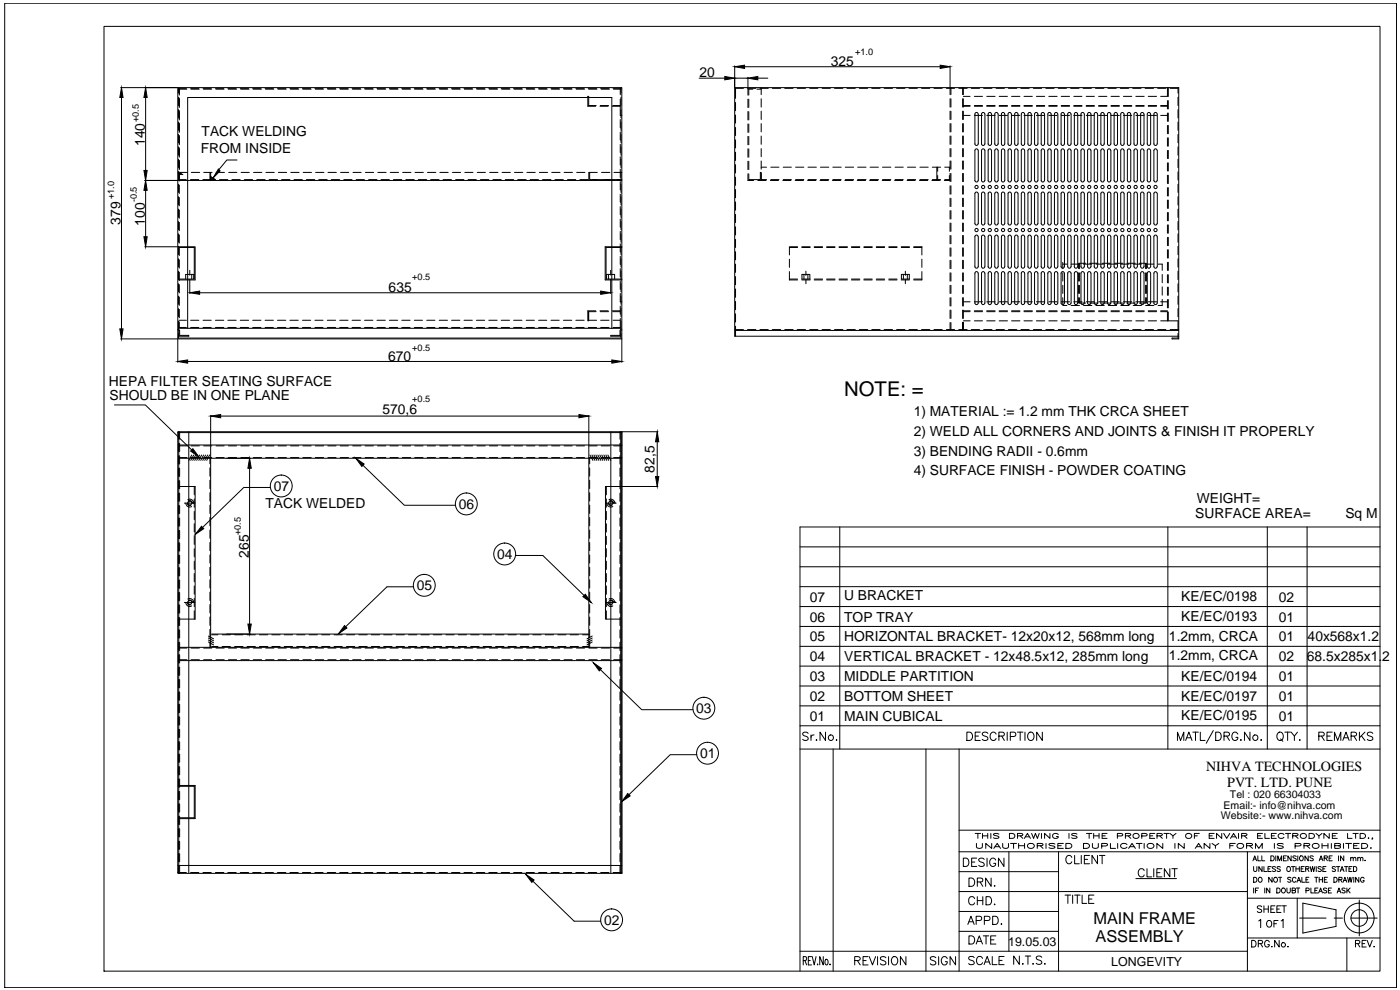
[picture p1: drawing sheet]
<svg xmlns="http://www.w3.org/2000/svg" width="420mm" height="297mm" viewBox="0 0 420 297" stroke-linecap="round" stroke-linejoin="round" font-family="sans-serif">
<defs><g id="words">
<text font-size="6.1" x="253.3" y="118.7">NOTE: =</text>
<g font-size="4.9">
<text x="328.1" y="277.3">MAIN FRAME</text>
<text x="328.8" y="282.7">ASSEMBLY</text>
</g>
<g font-size="4.2">
<text x="362" y="231.5">NIHVA TECHNOLOGIES</text>
<text x="368.3" y="236.3">PVT. LTD. PUNE</text>
</g>
<g font-size="4.1">
<text x="209.9" y="23.2">20</text>
<text x="249.3" y="19.8">325</text>
<text x="60.5" y="40.9">TACK WELDING</text>
<text x="43.4" y="43.8" transform="rotate(-90 43.4 43.8)">140</text>
<text x="60.3" y="45.9">FROM INSIDE</text>
<text x="36.2" y="67.4" transform="rotate(-90 36.2 67.4)">379</text>
<text x="43.4" y="67.7" transform="rotate(-90 43.4 67.7)">100</text>
<text x="116.6" y="87.6">635</text>
<text x="116.5" y="108.2">670</text>
<text x="32.7" y="115.9">HEPA FILTER SEATING SURFACE</text>
<text x="32.9" y="120.1">SHOULD BE IN ONE PLANE</text>
<text x="114.8" y="124.1">570,6</text>
<text x="274.2" y="124.8">1) MATERIAL := 1.2 mm THK CRCA SHEET</text>
<text x="274.2" y="130.7">2) WELD ALL CORNERS AND JOINTS &amp; FINISH IT PROPERLY</text>
<text x="274.2" y="136.7">3) BENDING RADII - 0.6mm</text>
<text x="196.4" y="141.8" transform="rotate(-90 196.4 141.8)">82,5</text>
<text x="274.2" y="142.7">4) SURFACE FINISH - POWDER COATING</text>
<text x="82.1" y="147.2">07</text>
<text x="79.7" y="152.3">TACK WELDED</text>
<text x="137.7" y="152.6">06</text>
<text x="358.7" y="155.5">SURFACE AREA=</text>
<text x="359.2" y="151">WEIGHT=</text>
<text x="403.8" y="155.5">Sq M</text>
<text x="74.7" y="167.3" transform="rotate(-90 74.7 167.3)">265</text>
<text x="149.2" y="167.7">04</text>
<text x="125.1" y="177">05</text>
<text x="243" y="180.5">07</text>
<text x="253.3" y="180.2">U BRACKET</text>
<text x="354.5" y="180.4">KE/EC/0198</text>
<text x="383.8" y="180.5">02</text>
<text x="243" y="186.5">06</text>
<text x="253.3" y="186.5">TOP TRAY</text>
<text x="354.5" y="186.3">KE/EC/0193</text>
<text x="383.8" y="186.5">01</text>
<text x="243" y="192.4">05</text>
<text x="253.3" y="192.4">HORIZONTAL BRACKET- 12x20x12, 568mm long</text>
<text x="350.8" y="197.9">1.2mm, CRCA</text>
<text x="350.8" y="192.2">1.2mm, CRCA</text>
<text x="383.8" y="192.4">01</text>
<text x="392.4" y="192.4">40x568x1.2</text>
<text x="243" y="198.4">04</text>
<text x="253.3" y="198.4">VERTICAL BRACKET - 12x48.5x12, 285mm long</text>
<text x="383.8" y="198.4">02</text>
<text x="392.2" y="198.4">68.5x285x1.2</text>
<text x="243" y="204.4">03</text>
<text x="253.3" y="204.4">MIDDLE PARTITION</text>
<text x="354.5" y="204.5">KE/EC/0194</text>
<text x="383.8" y="204.4">01</text>
<text x="209" y="213.9">03</text>
<text x="243" y="210.4">02</text>
<text x="253.3" y="210.4">BOTTOM SHEET</text>
<text x="354.5" y="210.3">KE/EC/0197</text>
<text x="383.8" y="210.4">01</text>
<text x="243" y="216.3">01</text>
<text x="253.3" y="216.3">MAIN CUBICAL</text>
<text x="354.5" y="216">KE/EC/0195</text>
<text x="383.8" y="216.3">01</text>
<text x="210.1" y="227.4">01</text>
<text x="181.3" y="277.4">02</text>
</g>
<g font-size="3.7">
<text x="302.6" y="283.9">19.05.03</text>
<text x="333.5" y="289.8">LONGEVITY</text>
</g>
<g font-size="3.2">
<text x="369.1" y="239.5">Tel : 020 66304033</text>
<text x="366.4" y="245.6">Website:- www.nihva.com</text>
<text x="367.2" y="242.7">Email:- info@nihva.com</text>
</g>
<g font-size="2.8">
<text x="256.6" y="16.4">+1.0</text>
<text x="41.6" y="36.7" transform="rotate(-90 41.6 36.7)">+0.5</text>
<text x="34.3" y="59.8" transform="rotate(-90 34.3 59.8)">+1.0</text>
<text x="41" y="60.7" transform="rotate(-90 41 60.7)">-0.5</text>
<text x="123.7" y="83.9">+0.5</text>
<text x="123.7" y="105.4">+0.5</text>
<text x="123.7" y="120.6">+0.5</text>
<text x="72.3" y="160.5" transform="rotate(-90 72.3 160.5)">+0.5</text>
</g>
</g></defs>
<!-- layer: 0 -->
<g fill="none" stroke="#000" stroke-width=".3">
<path d="M1.4 1h417.7v295.3h-417.7zM31.2 7.9h383v283.5h-383zM220.5 19.8v81.1h133.3M285.1 19.8v6.4M36.2 26.3h17M36.5 29.3v69.4M43.7 29.3v21.8M53.4 26.3h133.2v75.4h-133.2zM53.6 29.2v2.5M53.6 32.9v2.5M53.6 36.6v2.5M53.8 26.5v2"/>
<path d="M53.8 29.4v2.9M53.8 33.2v2.8M53.8 36.9v2.8M53.8 26.8h2.3M55.9 26.5h-2.3v1.4M56.3 29.3h127.3v69.2h-127.3zM57.2 26.5h2.5M57.3 26.8h2.5M60.9 26.5h2.5M61.1 26.8h2.4M64.7 26.5h2.5M64.8 26.8h2.4"/>
<path d="M68.4 26.5h2.5M68.5 26.8h2.5M72.1 26.5h2.5M72.2 26.8h2.5M75.8 26.5h2.5M76 26.8h2.5M79.6 26.5h2.5M79.7 26.8h2.5M83.3 26.5h2.5M83.4 26.8h2.5M87 26.5h2.5M87.1 26.8h2.5"/>
<path d="M90.8 26.5h2.4M90.9 26.8h2.5M94.5 26.5h2.5M94.6 26.8h2.5M98.2 26.5h2.5M98.4 26.8h2.4M102 26.5h2.5M102.1 26.8h2.4M105.7 26.5h2.5M105.8 26.8h2.5M109.4 26.5h2.5M109.5 26.8h2.5"/>
<path d="M113.1 26.5h2.5M113.3 26.8h2.5M116.9 26.5h2.5M117 26.8h2.5M120.6 26.5h2.5M120.7 26.8h2.5M124.3 26.5h2.5M124.4 26.8h2.5M128.1 26.5h2.4M128.2 26.8h2.5M131.8 26.5h2.5M131.9 26.8h2.5"/>
<path d="M135.5 26.5h2.5M135.7 26.8h2.4M139.2 26.5h2.5M139.4 26.8h2.5M143 26.5h2.5M143.1 26.8h2.5M146.7 26.5h2.5M146.8 26.8h2.5M150.4 26.5h2.5M150.6 26.8h2.4M154.1 26.5h2.5M154.3 26.8h2.5"/>
<path d="M157.9 26.5h2.5M158 26.8h2.5M161.6 26.5h2.5M161.7 26.8h2.5M165.4 26.5h2.4M165.5 26.8h2.5M169.1 26.5h2.5M169.2 26.8h2.5M172.8 26.5h2.5M172.9 26.8h2.5M176.5 26.5h2.5M176.7 26.8h2.5"/>
<path d="M178.9 31.7h-2.2v-2.8h-.3v3h2.4M180.1 31.9h2.4M180.1 31.7h2.5M180.3 26.5h2.5M180.4 26.8h2.5M183.8 31.9h2.4v2.7h.4M184 26.5h2.4v1.4M184.1 26.8h2.3M186.2 26.5v1.9M186.2 29.7v2h-2.3M186.2 35.9v2.5M186.2 39.6v2.5"/>
<path d="M186.4 29.2v2.5M186.4 32.9v2.5M186.4 36.6v2.5M209.8 23.5h7.7M220.5 26.3h133.3v75.4h-2v-.3h1.7v-1.4M220.5 23.5h4M220.7 30.7v2.5M220.7 34.5v2.5M220.7 38.2v2.5M223.1 26.5h-2.4v3M223.4 20h58.8M224.3 26.5h2.5"/>
<path d="M224.5 23.2v3.2M224.5 26.5v2M224.5 29.8v2.5M224.5 33.5v2.5M224.5 37.2v2.5M224.7 29.8v2.5M224.7 33.5v2.5M224.7 37.2v2.5M225.9 26.8h-1.2v1.7M227.2 26.8h1.2M227.4 23.5h3M228.1 26.5h2.5"/>
<path d="M228.4 26.3v2.1M228.4 29.6v2.5M228.4 33.4v2.5M228.4 37.1v2.5M231.8 26.5h2.5M235.5 26.5h2.5M239.2 26.5h2.5M243 26.5h2.5M246.7 26.5h2.5M250.5 26.5h2.5M254.2 26.5h2.5M257.9 26.5h2.5"/>
<path d="M261.6 26.5h2.5M265.4 26.5h2.5M269.1 26.5h2.5M272.8 26.5h2.5M276.6 26.5h2.4M280.3 26.5h2.5M284 26.5h2.5M285.1 26.3v2.1M285.1 29.6v2.5M285.1 33.4v2.5M285.1 37.1v2.5M285.4 26.3v2.1"/>
<path d="M285.4 29.6v2.5M285.4 33.4v2.5M285.4 37.1v2.5M287.8 26.5h2.5M288.9 26.3v2.1M288.9 29.6v2.5M288.9 33.4v2.5M288.9 37.1v2.5M289.1 26.3v2.1M289.1 29.6v2.5M289.1 33.4v2.5M289.1 37.1v2.5"/>
<path d="M289.1 31.9h2M289.1 28.9h2M289.1 31.7h2M289.1 34.6h2M291.5 26.5h2.5M292.4 31.9h2.5M292.4 28.9h2.5M292.4 31.7h2.5M292.4 34.6h2.5M295.2 26.5h2.5M295.5 34.2a.49 .49 0 0 0-.4-.5 .49 .49 0 0 0-.5 .5v9M295.6 34.2v9"/>
<path d="M296.1 31.9h2.5M296.1 28.9h2.5M296.1 31.7h2.5M296.1 34.6h2.5M298.9 26.5h2.5M299.5 34.2a.49 .49 0 0 0-.5-.5 .49 .49 0 0 0-.5 .5v9M299.6 34.2v9M299.9 31.9h2.5M299.9 28.9h2.5M299.9 31.7h2.5M299.9 34.6h2.5M302.7 26.5h2.5"/>
<path d="M303.5 34.2a.49 .49 0 0 0-.5-.5 .49 .49 0 0 0-.5 .5v9M303.5 34.2v9M303.6 31.9h2.5M303.6 28.9h2.5M303.6 31.7h2.5M303.6 34.6h2.5M306.4 26.5h2.5M307.3 31.9h2.5M307.3 28.9h2.5M307.3 31.7h2.5M307.3 34.6h2.5M307.5 34.2a.49 .49 0 0 0-.5-.5 .49 .49 0 0 0-.5 .5v9"/>
<path d="M307.5 34.2v9M310.1 26.5h2.5M311 31.9h2.5M311 28.9h2.5M311 31.7h2.5M311 34.6h2.5M311.5 34.2a.49 .49 0 0 0-.5-.5 .49 .49 0 0 0-.5 .5v9M311.5 34.2v9M313.9 26.5h2.4M314.8 31.9h2.5M314.8 28.9h2.5M314.8 31.7h2.5"/>
<path d="M314.8 34.6h2.5M315.4 34.2a.49 .49 0 0 0-.4-.5 .49 .49 0 0 0-.5 .5v9M315.5 34.2v9M317.6 26.5h2.5M318.5 31.9h2.5M318.5 28.9h2.5M318.5 31.7h2.5M318.5 34.6h2.5M319.4 34.2a.49 .49 0 0 0-.5-.5 .49 .49 0 0 0-.5 .5v9M319.5 34.2v9M321.3 26.5h2.5M322.3 31.9h2.4"/>
<path d="M322.3 28.9h2.4M322.3 31.7h2.4M322.3 34.6h2.4M323.4 34.2a.49 .49 0 0 0-.5-.5 .49 .49 0 0 0-.5 .5v9M323.4 34.2v9M325 26.5h2.5M326 31.9h2.4M326 28.9h2.4M326 31.7h2.4M326 34.6h2.4M327.4 34.2a.49 .49 0 0 0-.5-.5 .49 .49 0 0 0-.5 .5v9M327.4 34.2v9"/>
<path d="M328.8 26.5h2.5M329.7 31.9h2.5M329.7 28.9h2.5M329.7 31.7h2.5M329.7 34.6h2.5M331.4 34.2a.49 .49 0 0 0-.5-.5 .49 .49 0 0 0-.5 .5v9M331.4 34.2v9M332.5 26.5h2.5M333.3 34.2a.49 .49 0 0 0-.4-.5 .49 .49 0 0 0-.5 .5v9M333.4 34.2v9M333.4 31.9h2.5M333.4 28.9h2.5"/>
<path d="M333.4 31.7h2.5M333.4 34.6h2.5M335.3 34.2a.49 .49 0 0 0-.5-.5 .49 .49 0 0 0-.4 .5v9M335.4 34.2v9M336.2 26.5h2.5M337.2 31.9h2.5M337.2 28.9h2.5M337.2 31.7h2.5M337.2 34.6h2.5M337.3 34.2a.49 .49 0 0 0-.5-.5 .49 .49 0 0 0-.4 .5v9M337.4 34.2v9M340 26.5h2.4"/>
<path d="M340.9 31.9h2.5M340.9 28.9h2.5M340.9 31.7h2.5M340.9 34.6h2.5M341.3 34.2a.49 .49 0 0 0-.5-.5 .49 .49 0 0 0-.5 .5v9M341.3 34.2v9M343.7 26.5h2.5M344.6 31.9h2.5M344.6 28.9h2.5M344.6 31.7h2.5M344.6 34.6h2.5M345.3 34.2a.49 .49 0 0 0-.5-.5 .49 .49 0 0 0-.5 .5v9"/>
<path d="M345.3 34.2v9M347.4 26.5h2.5M348.3 31.9h2.1M348.3 28.9h2.1M348.3 31.7h2.1M348.3 34.6h2.1M350.4 26.3v2.7M350.4 30.2v2.5M350.4 33.9v2.5M350.4 37.6v2.5M350.6 26.3v2.7M350.6 30.2v2.5"/>
<path d="M350.6 33.9v2.5M350.6 37.6v2.5M351.2 26.5h2.3v1.4M353.5 29.2v2.5M353.5 32.9v2.5M353.5 36.6v2.5M43.4 54.1h10M43.7 57.1v13.9M53.5 51.5l1.4 .9M53.5 51.9l.7 .5M53.6 40.3v2.5M53.6 44.1v2.5"/>
<path d="M53.6 47.8v2.5M53.6 51.6v2.4M53.6 55.3v2.4M53.6 59v2.5M53.6 54.1h133M53.6 51.7l1 .7M53.8 51.7h2.4M53.8 40.6v2.8M53.8 44.4v2.8M53.8 48.1v2.8M53.8 51.8v2.5M53.8 55.5v2.5"/>
<path d="M53.8 59.3v2.5M53.8 53.9h2.1M57.2 53.9h2.5M57.4 51.7h2.5M61.1 51.7h2.5M63 51.7v2.2h-2.1M63.2 53.9h1.4M63.2 51.7v2.4M63.2 53.4l.8 .5M63.2 53l1.5 .9M63.3 53.2l1.1 .7M64.9 51.7h2.5"/>
<path d="M65.9 53.9h2.4M68.6 51.7h2.5M69.6 53.9h2.5M71.1 48h-3l-2.5 3M72.4 51.7h2.4M73.3 53.9h2.5M76.1 51.7h2.5M77.1 53.9h2.5M79.8 51.7h2.5M80.8 53.9h2.5M83.5 51.7h2.5M84.5 53.9h2.5"/>
<path d="M87.3 51.7h2.5M88.2 53.9h2.5M91 51.7h2.5M92 53.9h2.5M94.7 51.7h2.5M95.7 53.9h2.5M98.4 51.7h2.5M99.4 53.9h2.5M102.2 51.7h2.5M103.2 53.9h2.4M105.9 51.7h2.5M106.9 53.9h2.5"/>
<path d="M109.7 51.7h2.5M110.6 53.9h2.5M113.4 51.7h2.5M114.4 53.9h2.5M117.1 51.7h2.5M118.1 53.9h2.5M120.8 51.7h2.5M121.8 53.9h2.5M124.6 51.7h2.5M125.5 53.9h2.5M128.3 51.7h2.5M129.3 53.9h2.5"/>
<path d="M132 51.7h2.5M133 53.9h2.5M135.8 51.7h2.4M136.8 53.9h2.4M139.5 51.7h2.5M140.5 53.9h2.4M143.2 51.7h2.5M144.2 53.9h2.5M147 51.7h2.5M147.9 53.9h2.5M150.7 51.7h2.5M151.7 53.9h2.4"/>
<path d="M154.4 51.7h2.5M155.4 53.9h2.5M158.1 51.7h2.5M159.1 53.9h2.5M161.9 51.7h2.5M162.8 53.9h2.5M165.6 51.7h2.5M166.6 53.9h2.5M169.3 51.7h2.5M170.3 53.9h2.5M173.1 51.7h2.4M174 53.9h2.5"/>
<path d="M176.7 51.7v2.4M176.8 51.7h2.5M177 51.7v2.2h2.1M177.8 53.9h2.4M180.3 53.9h6.3M180.5 51.7h2.5M184.2 51.7h2.4M186.2 43.3v2.5M186.2 47v2.5M186.2 50.8v2.5M186.2 54.5v2.5M186.2 58.3v2.4"/>
<path d="M186.4 40.3v2.5M186.4 44.1v2.5M186.4 47.8v2.5M186.4 51.6v2.4M186.4 55.3v2.4M186.4 59v2.5M220.7 42v2.4M220.7 45.7v2.5M220.7 49.4v2.5M220.7 53.1v2.5M220.7 56.9v2.5M224.5 52.2v1.9h1.7"/>
<path d="M224.5 40.9v2.5M224.5 44.7v2.5M224.5 48.4v2.5M224.7 40.9v2.5M224.7 44.7v2.5M224.7 48.4v2.5M227.4 54.1h2.5M228.4 52v2.1v-2.4h-.2v2.2h-3.5v-1.7M228.4 53.9h1.7M228.4 40.8v2.5M228.4 44.6v2.4M228.4 48.3v2.5"/>
<path d="M228.4 50.2h1.7M231.2 54.1h2.5M231.3 53.9h2.5M231.3 50.2h2.5M234.9 54.1h2.5M235 53.9h2.5M235 50.2h2.5M238.6 54.1h2.5M238.8 53.9h2.4M238.8 50.2h2.4M242.4 54.1h2.5M242.5 53.9h2.5"/>
<path d="M242.5 50.2h2.5M246.1 54.1h2.5M246.2 53.9h2.5M246.2 50.2h2.5M249.8 54.1h2.5M250 53.9h2.4M250 50.2h2.4M253.5 54.1h2.5M253.7 53.9h2.5M253.7 50.2h2.5M257.3 54.1h2.5M257.4 53.9h2.5"/>
<path d="M257.4 50.2h2.5M261 54.1h2.5M261.1 53.9h2.5M261.1 50.2h2.5M264.8 54.1h2.4M264.9 53.9h2.4M264.9 50.2h2.4M268.5 54.1h2.4M268.6 53.9h2.5M268.6 50.2h2.5M272.2 54.1h2.5M272.3 53.9h2.5"/>
<path d="M272.3 50.2h2.5M275.9 54.1h2.5M276.1 53.9h2.5M276.1 50.2h2.5M279.7 54.1h2.5M279.8 53.9h2.5M279.8 50.2h2.5M281.1 50.2v3.9M281.4 50.2v1.2M281.4 52.7v1.2M283.4 54.1h1.7M283.5 53.9h1.6"/>
<path d="M283.5 50.2h1.6M284.9 50.2v1.2M284.9 52.7v1.2M285.1 40.8v2.5M285.1 44.6v2.4M285.1 48.3v2.5M285.1 52v2.5M285.1 55.8v2.5M285.1 59.5v2.5M285.4 40.8v2.5M285.4 44.6v2.4M285.4 48.3v2.5"/>
<path d="M285.4 52v2.5M285.4 55.8v2.5M285.4 59.5v2.5M288.9 40.8v2.5M288.9 44.6v2.4M288.9 48.3v2.5M288.9 52v2.5M288.9 55.8v2.5M288.9 59.5v2.5M289.1 40.8v2.5M289.1 44.6v2.4M289.1 48.3v2.5"/>
<path d="M289.1 52v2.5M289.1 55.8v2.5M289.1 59.5v2.5M292.6 54.1a.49 .49 0 0 0 .5 .5 .49 .49 0 0 0 .5-.5M292.6 54.1v-9a.49 .49 0 0 1 .5-.4 .49 .49 0 0 1 .5 .4v9M292.6 43.2a.49 .49 0 0 0 .5 .4 .49 .49 0 0 0 .5-.4M292.6 43.2v-9a.49 .49 0 0 1 .5-.5 .49 .49 0 0 1 .5 .5v9M292.6 58.1v9M293.6 58.1a.49 .49 0 0 0-.5-.5 .49 .49 0 0 0-.5 .5M293.6 58.1v9M294.6 54.1a.49 .49 0 0 0 .5 .5 .49 .49 0 0 0 .4-.5M294.6 43.2a.49 .49 0 0 0 .5 .4 .49 .49 0 0 0 .4-.4"/>
<path d="M294.6 58.1v9M295.5 58.1a.49 .49 0 0 0-.4-.5 .49 .49 0 0 0-.5 .5M295.5 45.1a.49 .49 0 0 0-.4-.4 .49 .49 0 0 0-.5 .4v9M295.6 45.2v8.9M295.6 58.1v9M296.6 54.1a.49 .49 0 0 0 .4 .5 .49 .49 0 0 0 .5-.5M296.6 54.1v-9a.49 .49 0 0 1 .4-.4 .49 .49 0 0 1 .5 .4l.1 9M296.6 43.2a.49 .49 0 0 0 .4 .4 .49 .49 0 0 0 .5-.4M296.6 43.2v-9a.49 .49 0 0 1 .4-.5 .49 .49 0 0 1 .5 .5l.1 9M296.6 58.1v9M297.5 58.1a.49 .49 0 0 0-.5-.5 .49 .49 0 0 0-.4 .5M297.6 58.1v9"/>
<path d="M298.5 54.1a.49 .49 0 0 0 .5 .5 .49 .49 0 0 0 .5-.5M298.5 43.2a.49 .49 0 0 0 .5 .4 .49 .49 0 0 0 .5-.4M298.5 58.1v9M299.5 58.1a.49 .49 0 0 0-.5-.5 .49 .49 0 0 0-.5 .5M299.5 45.1a.49 .49 0 0 0-.5-.4 .49 .49 0 0 0-.5 .4v9M299.6 45.2v8.9M299.6 58.1v9M300.5 54.1a.49 .49 0 0 0 .5 .5 .49 .49 0 0 0 .5-.5M300.5 54.1v-9a.49 .49 0 0 1 .5-.4 .49 .49 0 0 1 .5 .4l.1 9M300.5 43.2a.49 .49 0 0 0 .5 .4 .49 .49 0 0 0 .5-.4M300.5 43.2v-9a.49 .49 0 0 1 .5-.5 .49 .49 0 0 1 .5 .5l.1 9M300.5 58.1v9"/>
<path d="M301.5 58.1a.49 .49 0 0 0-.5-.5 .49 .49 0 0 0-.5 .5M301.6 58.1v9M302.5 54.1a.49 .49 0 0 0 .5 .5 .49 .49 0 0 0 .5-.5M302.5 43.2a.49 .49 0 0 0 .5 .4 .49 .49 0 0 0 .5-.4M302.5 58.1v9M303.5 58.1a.49 .49 0 0 0-.5-.5 .49 .49 0 0 0-.5 .5M303.5 45.1a.49 .49 0 0 0-.5-.4 .49 .49 0 0 0-.5 .4v9M303.5 45.2v8.9M303.5 58.1v9M304.5 54.1a.49 .49 0 0 0 .5 .5 .49 .49 0 0 0 .5-.5M304.5 54.1v-9a.49 .49 0 0 1 .5-.4 .49 .49 0 0 1 .5 .4v9M304.5 43.2a.49 .49 0 0 0 .5 .4 .49 .49 0 0 0 .5-.4"/>
<path d="M304.5 43.2v-9a.49 .49 0 0 1 .5-.5 .49 .49 0 0 1 .5 .5v9M304.5 58.1v9M305.5 58.1a.49 .49 0 0 0-.5-.5 .49 .49 0 0 0-.5 .5M305.5 58.1v9M306.5 54.1a.49 .49 0 0 0 .5 .5 .49 .49 0 0 0 .5-.5M306.5 43.2a.49 .49 0 0 0 .5 .4 .49 .49 0 0 0 .5-.4M306.5 58.1v9M307.5 58.1a.49 .49 0 0 0-.5-.5 .49 .49 0 0 0-.5 .5M307.5 45.1a.49 .49 0 0 0-.5-.4 .49 .49 0 0 0-.5 .4v9M307.5 45.2v8.9M307.5 58.1v9M308.5 54.1a.49 .49 0 0 0 .5 .5 .49 .49 0 0 0 .5-.5"/>
<path d="M308.5 54.1v-9a.49 .49 0 0 1 .5-.4 .49 .49 0 0 1 .5 .4v9M308.5 43.2a.49 .49 0 0 0 .5 .4 .49 .49 0 0 0 .5-.4M308.5 43.2v-9a.49 .49 0 0 1 .5-.5 .49 .49 0 0 1 .5 .5v9M308.5 58.1v9M309.5 58.1a.49 .49 0 0 0-.5-.5 .49 .49 0 0 0-.5 .5M309.5 58.1v9M310.5 54.1a.49 .49 0 0 0 .5 .5 .49 .49 0 0 0 .5-.5M310.5 43.2a.49 .49 0 0 0 .5 .4 .49 .49 0 0 0 .5-.4M310.5 58.1v9M311.5 58.1a.49 .49 0 0 0-.5-.5 .49 .49 0 0 0-.5 .5M311.5 45.1a.49 .49 0 0 0-.5-.4 .49 .49 0 0 0-.5 .4v9M311.5 45.2v8.9"/>
<path d="M311.5 58.1v9M312.5 54.1a.49 .49 0 0 0 .5 .5 .49 .49 0 0 0 .5-.5M312.5 54.1v-9a.49 .49 0 0 1 .5-.4 .49 .49 0 0 1 .5 .4v9M312.5 43.2a.49 .49 0 0 0 .5 .4 .49 .49 0 0 0 .5-.4M312.5 43.2v-9a.49 .49 0 0 1 .5-.5 .49 .49 0 0 1 .5 .5v9M312.5 58.1v9M313.5 58.1a.49 .49 0 0 0-.5-.5 .49 .49 0 0 0-.5 .5M313.5 58.1v9M314.5 54.1a.49 .49 0 0 0 .5 .5 .49 .49 0 0 0 .4-.5M314.5 43.2a.49 .49 0 0 0 .5 .4 .49 .49 0 0 0 .4-.4M314.5 58.1v9M315.4 58.1a.49 .49 0 0 0-.4-.5 .49 .49 0 0 0-.5 .5"/>
<path d="M315.4 45.1a.49 .49 0 0 0-.4-.4 .49 .49 0 0 0-.5 .4v9M315.5 45.2v8.9M315.5 58.1v9M316.5 54.1a.49 .49 0 0 0 .4 .5 .49 .49 0 0 0 .5-.5M316.5 54.1v-9a.49 .49 0 0 1 .4-.4 .49 .49 0 0 1 .5 .4l.1 9M316.5 43.2a.49 .49 0 0 0 .4 .4 .49 .49 0 0 0 .5-.4M316.5 43.2v-9a.49 .49 0 0 1 .4-.5 .49 .49 0 0 1 .5 .5l.1 9M316.5 58.1v9M317.4 58.1a.49 .49 0 0 0-.5-.5 .49 .49 0 0 0-.4 .5M317.5 58.1v9M318.4 54.1a.49 .49 0 0 0 .5 .5 .49 .49 0 0 0 .5-.5M318.4 43.2a.49 .49 0 0 0 .5 .4 .49 .49 0 0 0 .5-.4"/>
<path d="M318.4 58.1v9M319.4 58.1a.49 .49 0 0 0-.5-.5 .49 .49 0 0 0-.5 .5M319.4 45.1a.49 .49 0 0 0-.5-.4 .49 .49 0 0 0-.5 .4v9M319.5 45.2v8.9M319.5 58.1v9M320.4 54.1a.49 .49 0 0 0 .5 .5 .49 .49 0 0 0 .5-.5M320.4 54.1v-9a.49 .49 0 0 1 .5-.4 .49 .49 0 0 1 .5 .4l.1 9M320.4 43.2a.49 .49 0 0 0 .5 .4 .49 .49 0 0 0 .5-.4M320.4 43.2v-9a.49 .49 0 0 1 .5-.5 .49 .49 0 0 1 .5 .5l.1 9M320.4 58.1v9M321.4 58.1a.49 .49 0 0 0-.5-.5 .49 .49 0 0 0-.5 .5M321.5 58.1v9"/>
<path d="M322.4 54.1a.49 .49 0 0 0 .5 .5 .49 .49 0 0 0 .5-.5M322.4 43.2a.49 .49 0 0 0 .5 .4 .49 .49 0 0 0 .5-.4M322.4 58.1v9M323.4 58.1a.49 .49 0 0 0-.5-.5 .49 .49 0 0 0-.5 .5M323.4 45.1a.49 .49 0 0 0-.5-.4 .49 .49 0 0 0-.5 .4v9M323.4 45.2v8.9M323.4 58.1v9M324.4 54.1a.49 .49 0 0 0 .5 .5 .49 .49 0 0 0 .5-.5M324.4 54.1v-9a.49 .49 0 0 1 .5-.4 .49 .49 0 0 1 .5 .4v9M324.4 43.2a.49 .49 0 0 0 .5 .4 .49 .49 0 0 0 .5-.4M324.4 43.2v-9a.49 .49 0 0 1 .5-.5 .49 .49 0 0 1 .5 .5v9M324.4 58.1v9"/>
<path d="M325.4 58.1a.49 .49 0 0 0-.5-.5 .49 .49 0 0 0-.5 .5M325.4 58.1v9M326.4 54.1a.49 .49 0 0 0 .5 .5 .49 .49 0 0 0 .5-.5M326.4 43.2a.49 .49 0 0 0 .5 .4 .49 .49 0 0 0 .5-.4M326.4 58.1v9M327.4 58.1a.49 .49 0 0 0-.5-.5 .49 .49 0 0 0-.5 .5M327.4 45.1a.49 .49 0 0 0-.5-.4 .49 .49 0 0 0-.5 .4v9M327.4 45.2v8.9M327.4 58.1v9M328.4 54.1a.49 .49 0 0 0 .5 .5 .49 .49 0 0 0 .5-.5M328.4 54.1v-9a.49 .49 0 0 1 .5-.4 .49 .49 0 0 1 .5 .4v9M328.4 43.2a.49 .49 0 0 0 .5 .4 .49 .49 0 0 0 .5-.4"/>
<path d="M328.4 43.2v-9a.49 .49 0 0 1 .5-.5 .49 .49 0 0 1 .5 .5v9M328.4 58.1v9M329.4 58.1a.49 .49 0 0 0-.5-.5 .49 .49 0 0 0-.5 .5M329.4 58.1v9M330.4 54.1a.49 .49 0 0 0 .5 .5 .49 .49 0 0 0 .5-.5M330.4 43.2a.49 .49 0 0 0 .5 .4 .49 .49 0 0 0 .5-.4M330.4 58.1v9M331.4 58.1a.49 .49 0 0 0-.5-.5 .49 .49 0 0 0-.5 .5M331.4 45.1a.49 .49 0 0 0-.5-.4 .49 .49 0 0 0-.5 .4v9M331.4 45.2v8.9M331.4 58.1v9M332.4 54.1a.49 .49 0 0 0 .5 .5 .49 .49 0 0 0 .4-.5"/>
<path d="M332.4 43.2a.49 .49 0 0 0 .5 .4 .49 .49 0 0 0 .4-.4M332.4 58.1v9M333.3 58.1a.49 .49 0 0 0-.4-.5 .49 .49 0 0 0-.5 .5M333.3 45.1a.49 .49 0 0 0-.4-.4 .49 .49 0 0 0-.5 .4v9M333.4 45.2v8.9M333.4 58.1v9M334.4 54.1a.49 .49 0 0 0 .4 .5 .49 .49 0 0 0 .5-.5M334.4 43.2a.49 .49 0 0 0 .4 .4 .49 .49 0 0 0 .5-.4M334.4 58.1v9M335.3 58.1a.49 .49 0 0 0-.5-.5 .49 .49 0 0 0-.4 .5M335.3 45.1a.49 .49 0 0 0-.5-.4 .49 .49 0 0 0-.4 .4v9M335.4 45.2v8.9"/>
<path d="M335.4 58.1v9M336.4 54.1a.49 .49 0 0 0 .4 .5 .49 .49 0 0 0 .5-.5M336.4 43.2a.49 .49 0 0 0 .4 .4 .49 .49 0 0 0 .5-.4M336.4 58.1v9M337.3 58.1a.49 .49 0 0 0-.5-.5 .49 .49 0 0 0-.4 .5M337.3 45.1a.49 .49 0 0 0-.5-.4 .49 .49 0 0 0-.4 .4v9M337.4 45.2v8.9M337.4 58.1v9M338.3 54.1a.49 .49 0 0 0 .5 .5 .49 .49 0 0 0 .5-.5M338.3 54.1v-9a.49 .49 0 0 1 .5-.4 .49 .49 0 0 1 .5 .4l.1 9M338.3 43.2a.49 .49 0 0 0 .5 .4 .49 .49 0 0 0 .5-.4M338.3 43.2v-9a.49 .49 0 0 1 .5-.5 .49 .49 0 0 1 .5 .5l.1 9"/>
<path d="M338.3 58.1v9M339.3 58.1a.49 .49 0 0 0-.5-.5 .49 .49 0 0 0-.5 .5M339.4 58.1v9M340.3 54.1a.49 .49 0 0 0 .5 .5 .49 .49 0 0 0 .5-.5M340.3 43.2a.49 .49 0 0 0 .5 .4 .49 .49 0 0 0 .5-.4M340.3 58.1v9M341.3 58.1a.49 .49 0 0 0-.5-.5 .49 .49 0 0 0-.5 .5M341.3 45.1a.49 .49 0 0 0-.5-.4 .49 .49 0 0 0-.5 .4v9M341.3 45.2v8.9M341.3 58.1v9M342.3 54.1a.49 .49 0 0 0 .5 .5 .49 .49 0 0 0 .5-.5M342.3 54.1v-9a.49 .49 0 0 1 .5-.4 .49 .49 0 0 1 .5 .4v9"/>
<path d="M342.3 43.2a.49 .49 0 0 0 .5 .4 .49 .49 0 0 0 .5-.4M342.3 43.2v-9a.49 .49 0 0 1 .5-.5 .49 .49 0 0 1 .5 .5v9M342.3 58.1v9M343.3 58.1a.49 .49 0 0 0-.5-.5 .49 .49 0 0 0-.5 .5M343.3 58.1v9M344.3 54.1a.49 .49 0 0 0 .5 .5 .49 .49 0 0 0 .5-.5M344.3 43.2a.49 .49 0 0 0 .5 .4 .49 .49 0 0 0 .5-.4M344.3 58.1v9M345.3 58.1a.49 .49 0 0 0-.5-.5 .49 .49 0 0 0-.5 .5M345.3 45.1a.49 .49 0 0 0-.5-.4 .49 .49 0 0 0-.5 .4v9M345.3 45.2v8.9M345.3 58.1v9"/>
<path d="M346.3 54.1a.49 .49 0 0 0 .5 .5 .49 .49 0 0 0 .5-.5M346.3 54.1v-9a.49 .49 0 0 1 .5-.4 .49 .49 0 0 1 .5 .4v9M346.3 43.2a.49 .49 0 0 0 .5 .4 .49 .49 0 0 0 .5-.4M346.3 43.2v-9a.49 .49 0 0 1 .5-.5 .49 .49 0 0 1 .5 .5v9M346.3 58.1v9M347.3 58.1a.49 .49 0 0 0-.5-.5 .49 .49 0 0 0-.5 .5M347.3 58.1v9M350.4 41.4v2.5M350.4 45.1v2.5M350.4 48.9v2.4M350.4 52.6v2.5M350.4 56.3v2.5"/>
<path d="M350.6 41.4v2.5M350.6 45.1v2.5M350.6 48.9v2.4M350.6 52.6v2.5M350.6 56.3v2.5M353.5 40.3v2.5M353.5 44.1v2.5M353.5 47.8v2.5M353.5 51.6v2.4M353.5 55.3v2.4M353.5 59v2.5M43.4 74h10"/>
<path d="M53.6 74h5v10h-5M53.6 74.3h4.7v9.4h-4.7M53.6 62.7v2.5M53.6 66.5v2.5M53.6 70.2v2.5M53.6 73.9v2.5M53.6 77.6v2.5M53.8 63v2.5M53.8 66.7v2.5M53.8 70.5v2.4M53.8 74.2v2.5M53.8 77.9v2.5"/>
<path d="M186.2 62v2.4M186.2 65.7v2.5M186.2 69.4v2.5M186.2 73.2v2.4M186.2 76.9v2.5M186.4 62.7v2.5M186.4 66.5v2.5M186.4 70.2v2.5M186.4 73.9v2.5M186.4 77.6v2.5M186.6 74h-5v10h5M186.6 74.3h-4.7v9.4h4.7"/>
<path d="M220.7 60.6v2.5M220.7 64.3v2.5M220.7 68v2.5M220.7 71.8v2.5M220.7 75.5v2.5M220.7 79.2v2.5M236.9 74.3h2.5M236.9 77.8v2.4M239.4 74h-2.5v2.5M240.6 74.3h2.5M240.6 74h2.5M244.4 74.3h2.5"/>
<path d="M244.4 74h2.5M248.1 74.3h2.5M248.1 74h2.5M251.8 74.3h2.5M251.8 74h2.5M255.5 74.3h2.5M255.5 74h2.5M259.3 74.3h2.5M259.3 74h2.5M263 74.3h2.5M263 74h2.5M266.8 74.3h2.4"/>
<path d="M266.8 74h2.4M270.5 74.3h2.4M270.5 74h2.4M274.2 74.3h2.5M274.2 74h2.5v2.5M276.7 77.8v2.4M285.1 63.2v2.5M285.1 66.9v2.5M285.1 70.7v2.5M285.1 74.4v2.5M285.1 78.1v2.5M285.4 63.2v2.5"/>
<path d="M285.4 66.9v2.5M285.4 70.7v2.5M285.4 74.4v2.5M285.4 78.1v2.5M288.9 63.2v2.5M288.9 66.9v2.5M288.9 70.7v2.5M288.9 74.4v2.5M288.9 78.1v2.5M289.1 63.2v2.5M289.1 66.9v2.5M289.1 70.7v2.5"/>
<path d="M289.1 74.4v2.5M289.1 78.1v2.5M292.6 71v9a.49 .49 0 0 0 .5 .5 .49 .49 0 0 0 .5-.5v-9M292.6 67a.49 .49 0 0 0 .5 .5 .49 .49 0 0 0 .5-.5M293.6 71a.49 .49 0 0 0-.5-.5 .49 .49 0 0 0-.5 .5M294.6 71v9a.49 .49 0 0 0 .5 .5 .49 .49 0 0 0 .4-.5M294.6 67a.49 .49 0 0 0 .5 .5 .49 .49 0 0 0 .4-.5M295.5 71a.49 .49 0 0 0-.4-.5 .49 .49 0 0 0-.5 .5M295.6 71v9M296.6 71v9a.49 .49 0 0 0 .4 .5 .49 .49 0 0 0 .5-.5l.1-9M296.6 67a.49 .49 0 0 0 .4 .5 .49 .49 0 0 0 .5-.5M297.5 71a.49 .49 0 0 0-.5-.5 .49 .49 0 0 0-.4 .5"/>
<path d="M298.5 71v9a.49 .49 0 0 0 .5 .5 .49 .49 0 0 0 .5-.5M298.5 67a.49 .49 0 0 0 .5 .5 .49 .49 0 0 0 .5-.5M299.5 71a.49 .49 0 0 0-.5-.5 .49 .49 0 0 0-.5 .5M299.6 71v9M300.5 71v9a.49 .49 0 0 0 .5 .5 .49 .49 0 0 0 .5-.5l.1-9M300.5 67a.49 .49 0 0 0 .5 .5 .49 .49 0 0 0 .5-.5M301.5 71a.49 .49 0 0 0-.5-.5 .49 .49 0 0 0-.5 .5M302.5 71v9a.49 .49 0 0 0 .5 .5 .49 .49 0 0 0 .5-.5M302.5 67a.49 .49 0 0 0 .5 .5 .49 .49 0 0 0 .5-.5M303.5 71a.49 .49 0 0 0-.5-.5 .49 .49 0 0 0-.5 .5M303.5 71v9M304.5 71v9a.49 .49 0 0 0 .5 .5 .49 .49 0 0 0 .5-.5v-9"/>
<path d="M304.5 67a.49 .49 0 0 0 .5 .5 .49 .49 0 0 0 .5-.5M305.5 71a.49 .49 0 0 0-.5-.5 .49 .49 0 0 0-.5 .5M306.5 71v9a.49 .49 0 0 0 .5 .5 .49 .49 0 0 0 .5-.5M306.5 67a.49 .49 0 0 0 .5 .5 .49 .49 0 0 0 .5-.5M307.5 71a.49 .49 0 0 0-.5-.5 .49 .49 0 0 0-.5 .5M307.5 71v9M308.5 71v9a.49 .49 0 0 0 .5 .5 .49 .49 0 0 0 .5-.5v-9M308.5 67a.49 .49 0 0 0 .5 .5 .49 .49 0 0 0 .5-.5M309.5 71a.49 .49 0 0 0-.5-.5 .49 .49 0 0 0-.5 .5M310.5 71v9a.49 .49 0 0 0 .5 .5 .49 .49 0 0 0 .5-.5M310.5 67a.49 .49 0 0 0 .5 .5 .49 .49 0 0 0 .5-.5M311.5 71a.49 .49 0 0 0-.5-.5 .49 .49 0 0 0-.5 .5"/>
<path d="M311.5 71v9M312.5 71v9a.49 .49 0 0 0 .5 .5 .49 .49 0 0 0 .5-.5v-9M312.5 67a.49 .49 0 0 0 .5 .5 .49 .49 0 0 0 .5-.5M313.5 71a.49 .49 0 0 0-.5-.5 .49 .49 0 0 0-.5 .5M314.5 71v9a.49 .49 0 0 0 .5 .5 .49 .49 0 0 0 .4-.5M314.5 67a.49 .49 0 0 0 .5 .5 .49 .49 0 0 0 .4-.5M315.4 71a.49 .49 0 0 0-.4-.5 .49 .49 0 0 0-.5 .5M315.5 71v9M316.5 71v9a.49 .49 0 0 0 .4 .5 .49 .49 0 0 0 .5-.5l.1-9M316.5 67a.49 .49 0 0 0 .4 .5 .49 .49 0 0 0 .5-.5M317.4 71a.49 .49 0 0 0-.5-.5 .49 .49 0 0 0-.4 .5M318.4 71v9a.49 .49 0 0 0 .5 .5 .49 .49 0 0 0 .5-.5"/>
<path d="M318.4 67a.49 .49 0 0 0 .5 .5 .49 .49 0 0 0 .5-.5M319 79.2h1.2M319 78.7v1.9M319.4 71a.49 .49 0 0 0-.5-.5 .49 .49 0 0 0-.5 .5M319.5 71v9M320.4 71v9a.49 .49 0 0 0 .5 .5 .49 .49 0 0 0 .5-.5l.1-9M320.4 67a.49 .49 0 0 0 .5 .5 .49 .49 0 0 0 .5-.5M321.4 71a.49 .49 0 0 0-.5-.5 .49 .49 0 0 0-.5 .5M321.5 79.2h2.4M322.4 71v9a.49 .49 0 0 0 .5 .5 .49 .49 0 0 0 .5-.5M322.4 67a.49 .49 0 0 0 .5 .5 .49 .49 0 0 0 .5-.5M323.4 71a.49 .49 0 0 0-.5-.5 .49 .49 0 0 0-.5 .5"/>
<path d="M323.4 71v9M323.7 79v1.6M324.4 71v9a.49 .49 0 0 0 .5 .5 .49 .49 0 0 0 .5-.5v-9M324.4 67a.49 .49 0 0 0 .5 .5 .49 .49 0 0 0 .5-.5M325.2 79.2h2.5M325.4 71a.49 .49 0 0 0-.5-.5 .49 .49 0 0 0-.5 .5M325.8 79h-1.9v1.6M326.4 71v9a.49 .49 0 0 0 .5 .5 .49 .49 0 0 0 .5-.5M326.4 67a.49 .49 0 0 0 .5 .5 .49 .49 0 0 0 .5-.5M327 79h2.5M327.4 71a.49 .49 0 0 0-.5-.5 .49 .49 0 0 0-.5 .5M327.4 71v9"/>
<path d="M328.4 71v9a.49 .49 0 0 0 .5 .5 .49 .49 0 0 0 .5-.5v-9M328.4 67a.49 .49 0 0 0 .5 .5 .49 .49 0 0 0 .5-.5M328.9 79.2h2.5M329.4 71a.49 .49 0 0 0-.5-.5 .49 .49 0 0 0-.5 .5M330.4 71v9a.49 .49 0 0 0 .5 .5 .49 .49 0 0 0 .5-.5M330.4 67a.49 .49 0 0 0 .5 .5 .49 .49 0 0 0 .5-.5M330.8 79h2.5M331.4 71a.49 .49 0 0 0-.5-.5 .49 .49 0 0 0-.5 .5M331.4 71v9M332.4 71v9a.49 .49 0 0 0 .5 .5 .49 .49 0 0 0 .4-.5M332.4 67a.49 .49 0 0 0 .5 .5 .49 .49 0 0 0 .4-.5M332.6 79.2h2.5"/>
<path d="M333.3 71a.49 .49 0 0 0-.4-.5 .49 .49 0 0 0-.5 .5M333.4 71v9M334.4 71v9a.49 .49 0 0 0 .4 .5 .49 .49 0 0 0 .5-.5M334.4 67a.49 .49 0 0 0 .4 .5 .49 .49 0 0 0 .5-.5M334.5 79h2.5M335.3 71a.49 .49 0 0 0-.5-.5 .49 .49 0 0 0-.4 .5M335.4 71v9M336.4 71v9a.49 .49 0 0 0 .4 .5 .49 .49 0 0 0 .5-.5M336.4 67a.49 .49 0 0 0 .4 .5 .49 .49 0 0 0 .5-.5M336.4 79.2h2.5M337.3 71a.49 .49 0 0 0-.5-.5 .49 .49 0 0 0-.4 .5M337.4 71v9"/>
<path d="M338.2 79h2.5M338.3 71v9a.49 .49 0 0 0 .5 .5 .49 .49 0 0 0 .5-.5l.1-9M338.3 67a.49 .49 0 0 0 .5 .5 .49 .49 0 0 0 .5-.5M339.3 71a.49 .49 0 0 0-.5-.5 .49 .49 0 0 0-.5 .5M340.1 79.2h2.5M340.3 71v9a.49 .49 0 0 0 .5 .5 .49 .49 0 0 0 .5-.5M340.3 67a.49 .49 0 0 0 .5 .5 .49 .49 0 0 0 .5-.5M341.3 71a.49 .49 0 0 0-.5-.5 .49 .49 0 0 0-.5 .5M341.3 71v9M341.9 79h1.9v1.6M342.3 71v9a.49 .49 0 0 0 .5 .5 .49 .49 0 0 0 .5-.5v-9M342.3 67a.49 .49 0 0 0 .5 .5 .49 .49 0 0 0 .5-.5"/>
<path d="M343.3 71a.49 .49 0 0 0-.5-.5 .49 .49 0 0 0-.5 .5M343.8 79.2h2.5M344.1 79v1.6M344.3 71v9a.49 .49 0 0 0 .5 .5 .49 .49 0 0 0 .5-.5M344.3 67a.49 .49 0 0 0 .5 .5 .49 .49 0 0 0 .5-.5M345.3 71a.49 .49 0 0 0-.5-.5 .49 .49 0 0 0-.5 .5M345.3 71v9M346.3 71v9a.49 .49 0 0 0 .5 .5 .49 .49 0 0 0 .5-.5v-9M346.3 67a.49 .49 0 0 0 .5 .5 .49 .49 0 0 0 .5-.5M347.3 71a.49 .49 0 0 0-.5-.5 .49 .49 0 0 0-.5 .5M347.6 79.2h1.2v1.9M350.4 60v2.5"/>
<path d="M350.4 63.8v2.5M350.4 67.5v2.5M350.4 71.2v2.5M350.4 74.9v2.5M350.4 78.7v2.5M350.6 60v2.5M350.6 63.8v2.5M350.6 67.5v2.5M350.6 71.2v2.5M350.6 74.9v2.5M350.6 78.7v2.5M353.5 62.7v2.5"/>
<path d="M353.5 66.5v2.5M353.5 70.2v2.5M353.5 73.9v2.5M353.5 77.6v2.5M53.6 96.3v2.5l.3 .3v1.5h2.8v.3h-3v-1.7l-.3-.3M53.6 81.4v2.5M53.6 85.1v2.5M53.6 88.9v2.4M53.6 92.6v2.4M53.6 98.5h2.7M53.8 96.6v1.7h2.1M53.8 81.7v2.5"/>
<path d="M53.8 85.4v2.5M53.8 89.1v2.5M53.8 92.8v2.5M53.8 96.1h2.1M55.7 83.7v-1.4h2.4v1.4M57 81.1v1.5M57 83.8v1.4M57 85.3v2.8M57.2 96.1h2.5M57.2 98.3h2.5M57.5 82.3v1.4M59.9 87.8h120.4"/>
<path d="M60.9 96.1h2.5M60.9 98.3h2.5M64.7 96.1h2.5M64.7 98.3h2.5M68.4 96.1h2.5M68.4 98.3h2.5M72.1 96.1h2.5M72.1 98.3h2.5M75.8 96.1h2.5M75.8 98.3h2.5M79.6 96.1h2.5M79.6 98.3h2.5"/>
<path d="M83.3 96.1h2.5M83.3 98.3h2.5M87 96.1h2.5M87 98.3h2.5M90.8 96.1h2.4M90.8 98.3h2.4M94.5 96.1h2.5M94.5 98.3h2.5M98.2 96.1h2.5M98.2 98.3h2.5M102 96.1h2.5M102 98.3h2.5"/>
<path d="M105.7 96.1h2.5M105.7 98.3h2.5M109.4 96.1h2.5M109.4 98.3h2.5M113.1 96.1h2.5M113.1 98.3h2.5M116.9 96.1h2.5M116.9 98.3h2.5M120.6 96.1h2.5M120.6 98.3h2.5M124.3 96.1h2.5M124.3 98.3h2.5"/>
<path d="M128.1 96.1h2.4M128.1 98.3h2.4M131.8 96.1h2.5M131.8 98.3h2.5M135.5 96.1h2.5M135.5 98.3h2.5M139.2 96.1h2.5M139.2 98.3h2.5M143 96.1h2.5M143 98.3h2.5M146.7 96.1h2.5M146.7 98.3h2.5"/>
<path d="M150.4 96.1h2.5M150.4 98.3h2.5M154.1 96.1h2.5M154.1 98.3h2.5M157.9 96.1h2.5M157.9 98.3h2.5M161.6 96.1h2.5M161.6 98.3h2.5M165.4 96.1h2.4M165.4 98.3h2.4M169.1 96.1h2.5M169.1 98.3h2.5"/>
<path d="M172.8 96.1h2.5M172.8 98.3h2.5M176.5 96.1h2.5M176.5 98.3h2.5M178.8 93.3h-2.4v3h.3v-2.8h2.2M180.1 93.3h2.4M180.1 93.5h2.5M180.3 96.1h2.5M180.3 98.3h2.5M182 83.7v-1.4h2.5v1.4M182.6 82.3v1.4M183.3 81.1v1.5"/>
<path d="M183.3 83.8v1.4M183.3 85.3v2.8M183.6 98.5h2.8M183.8 93.3h2.4M183.9 93.5h2.3M184 96.1h2.2M186.2 95.5v2.8h-2.2M186.2 80.6v2.5M186.2 84.3v2.5M186.2 88.1v2.5h.4M186.2 91.8v2.5M186.4 96.3v2.5l-.3 .3v1.5h-2.8v.3h3v-1.7l.3-.3"/>
<path d="M186.4 81.4v2.5M186.4 85.1v2.5M186.4 88.9v2.4M186.4 92.6v2.4M220.5 98.9h2.6M220.5 99.1h133.3M220.7 83v2.5M220.7 86.7v2.5M220.7 90.4v2.5M220.7 94.1v2.5M220.7 97.9v3M224.3 98.9h2.5"/>
<path d="M228.1 98.9h2.5M231.8 98.9h2.5M235.5 98.9h2.5M236.9 81.5v2.5h2.5M236.9 83.7h2.5M239.2 98.9h2.5M240.6 84h2.5M240.6 83.7h2.5M240.7 83.7v-1.4h2.3v1.4M241.3 82.3v1.4M241.9 81.4v1.2M241.9 83.9v1.2"/>
<path d="M242.5 82.3v1.4M243 98.9h2.5M244.4 84h2.5M244.4 83.7h2.5M246.7 98.9h2.5M248.1 84h2.5M248.1 83.7h2.5M250.5 98.9h2.5M251.8 84h2.5M251.8 83.7h2.5M254.2 98.9h2.5M255.5 84h2.5"/>
<path d="M255.5 83.7h2.5M257.9 98.9h2.5M259.3 84h2.5M259.3 83.7h2.5M261.6 98.9h2.5M263 84h2.5M263 83.7h2.5M265.4 98.9h2.5M266.8 84h2.4M266.8 83.7h2.4M269.1 98.9h2.5M270.5 84h2.4"/>
<path d="M270.5 83.7h2.4M270.5 83.7v-1.4h2.4v1.4M271.1 82.3v1.4M271.7 81.4v1.2M271.7 83.9v1.2M272.3 82.3v1.4M272.8 98.9h2.5M274.2 83.7h2.5M276.6 98.9h2.4M276.7 81.5v2.5h-2.5M280.3 98.9h2.5M284 98.9h2.5"/>
<path d="M285.1 81.9v2.4M285.1 85.6v2.5M285.1 89.3v2.5M285.1 93v2.5M285.1 96.8v2.1M285.4 81.9v2.4M285.4 85.6v2.5M285.4 89.3v2.5M285.4 93v2.5M285.4 96.8v2.1M287.8 98.9h2.5M288.9 98.9v-2.2h.2v2.2"/>
<path d="M288.9 81.9v2.4M288.9 85.6v2.5M288.9 89.3v2.5M288.9 93v2.5M289.1 81.9v2.4M289.1 85.6v2.5M289.1 89.3v2.5M289.1 93v2.5M289.1 90.6h2M289.1 93.3h2M289.1 96.3h2M289.1 93.5h2"/>
<path d="M291.5 98.9h2.5M292.4 90.6h2.5M292.4 93.3h2.5M292.4 96.3h2.5M292.4 93.5h2.5M292.8 81.6a.53 .53 0 0 1 .8 .4v8.9a.49 .49 0 0 1-.5 .5 .49 .49 0 0 1-.5-.5v-8.9zM295.2 98.9h2.5M295.5 82a.49 .49 0 0 0-.5-.5 .49 .49 0 0 0-.4 .5v8.9a.49 .49 0 0 0 .5 .5 .49 .49 0 0 0 .4-.5M295.6 82v8.9M296.1 90.6h2.5M296.1 93.3h2.5M296.1 96.3h2.5"/>
<path d="M296.1 93.5h2.5M296.8 81.6a.53 .53 0 0 1 .8 .4l-.1 8.9a.49 .49 0 0 1-.5 .5 .49 .49 0 0 1-.4-.5v-8.9zM298.9 98.9h2.5M299.5 82a.49 .49 0 0 0-.5-.5 .49 .49 0 0 0-.5 .5v8.9a.49 .49 0 0 0 .5 .5 .49 .49 0 0 0 .5-.5M299.6 82v8.9M299.9 90.6h2.5M299.9 93.3h2.5M299.9 96.3h2.5M299.9 93.5h2.5M300.8 81.6a.53 .53 0 0 1 .8 .4l-.1 8.9a.49 .49 0 0 1-.5 .5 .49 .49 0 0 1-.5-.5v-8.9zM302.7 98.9h2.5M303.5 82a.49 .49 0 0 0-.5-.5 .49 .49 0 0 0-.5 .5v8.9a.49 .49 0 0 0 .5 .5 .49 .49 0 0 0 .5-.5"/>
<path d="M303.5 82v8.9M303.6 90.6h2.5M303.6 93.3h2.5M303.6 96.3h2.5M303.6 93.5h2.5M304.8 81.6a.53 .53 0 0 1 .7 .4v8.9a.49 .49 0 0 1-.5 .5 .49 .49 0 0 1-.5-.5v-8.9zM306.4 98.9h2.5M307.3 90.6h2.5M307.3 93.3h2.5M307.3 96.3h2.5M307.3 93.5h2.5M307.5 82a.49 .49 0 0 0-.5-.5 .49 .49 0 0 0-.5 .5v8.9a.49 .49 0 0 0 .5 .5 .49 .49 0 0 0 .5-.5"/>
<path d="M307.5 82v8.9M308.7 81.6a.53 .53 0 0 1 .8 .4v8.9a.49 .49 0 0 1-.5 .5 .49 .49 0 0 1-.5-.5v-8.9zM310.1 98.9h2.5M311 90.6h2.5M311 93.3h2.5M311 96.3h2.5M311 93.5h2.5M311.5 82a.49 .49 0 0 0-.5-.5 .49 .49 0 0 0-.5 .5v8.9a.49 .49 0 0 0 .5 .5 .49 .49 0 0 0 .5-.5M311.5 82v8.9M312.7 81.6a.53 .53 0 0 1 .8 .4v8.9a.49 .49 0 0 1-.5 .5 .49 .49 0 0 1-.5-.5v-8.9zM313.9 98.9h2.4M314.8 90.6h2.5"/>
<path d="M314.8 93.3h2.5M314.8 96.3h2.5M314.8 93.5h2.5M315.4 82a.49 .49 0 0 0-.5-.5 .49 .49 0 0 0-.4 .5v8.9a.49 .49 0 0 0 .5 .5 .49 .49 0 0 0 .4-.5M315.5 82v8.9M316.7 81.6a.53 .53 0 0 1 .8 .4l-.1 8.9a.49 .49 0 0 1-.5 .5 .49 .49 0 0 1-.4-.5v-8.9zM317.6 98.9h2.5M318.5 90.6h2.5M318.5 93.3h2.5M318.5 96.3h2.5M318.5 93.5h2.5M319 91.7h1.2"/>
<path d="M319 81.9v2.4M319 85.6v2.5M319 89.3v1.9M319.4 82a.49 .49 0 0 0-.5-.5 .49 .49 0 0 0-.5 .5v8.9a.49 .49 0 0 0 .5 .5 .49 .49 0 0 0 .5-.5M319.5 82v8.9M320.7 81.6a.53 .53 0 0 1 .8 .4l-.1 8.9a.49 .49 0 0 1-.5 .5 .49 .49 0 0 1-.5-.5v-8.9zM321.3 98.9h2.5M321.5 91.7h2.4M322.3 90.6h2.4M322.3 93.3h2.4M322.3 96.3h2.4M322.3 93.5h2.4"/>
<path d="M323.4 82a.49 .49 0 0 0-.5-.5 .49 .49 0 0 0-.5 .5v8.9a.49 .49 0 0 0 .5 .5 .49 .49 0 0 0 .5-.5M323.4 82v8.9M323.7 81.9v2.4M323.7 85.6v2.5M323.7 89.3v1.6M323.9 89.3v1.6h1.9M323.9 81.9v2.4M323.9 85.6v2.5M324.7 81.6a.53 .53 0 0 1 .7 .4v8.9a.49 .49 0 0 1-.5 .5 .49 .49 0 0 1-.5-.5v-8.9zM325 98.9h2.5M325.2 91.7h2.5M326 90.6h2.4"/>
<path d="M326 93.3h2.4M326 96.3h2.4M326 93.5h2.4M327 90.9h2.5M327.4 82a.49 .49 0 0 0-.5-.5 .49 .49 0 0 0-.5 .5v8.9a.49 .49 0 0 0 .5 .5 .49 .49 0 0 0 .5-.5M327.4 82v8.9M328.6 81.6a.53 .53 0 0 1 .8 .4v8.9a.49 .49 0 0 1-.5 .5 .49 .49 0 0 1-.5-.5v-8.9zM328.8 98.9h2.5M328.9 91.7h2.5M329.7 90.6h2.5M329.7 93.3h2.5M329.7 96.3h2.5"/>
<path d="M329.7 93.5h2.5M330.8 90.9h2.5M331.4 82a.49 .49 0 0 0-.5-.5 .49 .49 0 0 0-.5 .5v8.9a.49 .49 0 0 0 .5 .5 .49 .49 0 0 0 .5-.5M331.4 82v8.9M332.5 98.9h2.5M332.6 91.7h2.5M333.3 82a.49 .49 0 0 0-.5-.5 .49 .49 0 0 0-.4 .5v8.9a.49 .49 0 0 0 .5 .5 .49 .49 0 0 0 .4-.5M333.4 82v8.9M333.4 90.6h2.5M333.4 93.3h2.5M333.4 96.3h2.5M333.4 93.5h2.5"/>
<path d="M334.5 90.9h2.5M335.3 82a.49 .49 0 0 0-.5-.5 .49 .49 0 0 0-.4 .5v8.9a.49 .49 0 0 0 .4 .5 .49 .49 0 0 0 .5-.5M335.4 82v8.9M336.2 98.9h2.5M336.4 91.7h2.5M337.2 90.6h2.5M337.2 93.3h2.5M337.2 96.3h2.5M337.2 93.5h2.5M337.3 82a.49 .49 0 0 0-.5-.5 .49 .49 0 0 0-.4 .5v8.9a.49 .49 0 0 0 .4 .5 .49 .49 0 0 0 .5-.5M337.4 82v8.9M338.2 90.9h2.5"/>
<path d="M338.6 81.6a.53 .53 0 0 1 .8 .4l-.1 8.9a.49 .49 0 0 1-.5 .5 .49 .49 0 0 1-.5-.5v-8.9zM340 98.9h2.4M340.1 91.7h2.5M340.9 90.6h2.5M340.9 93.3h2.5M340.9 96.3h2.5M340.9 93.5h2.5M341.3 82a.49 .49 0 0 0-.5-.5 .49 .49 0 0 0-.5 .5v8.9a.49 .49 0 0 0 .5 .5 .49 .49 0 0 0 .5-.5M341.3 82v8.9M342.6 81.6a.53 .53 0 0 1 .7 .4v8.9a.49 .49 0 0 1-.5 .5 .49 .49 0 0 1-.5-.5v-8.9zM343.7 98.9h2.5M343.8 89.3v1.6h-1.9"/>
<path d="M343.8 81.9v2.4M343.8 85.6v2.5M343.8 91.7h2.5M344.1 81.9v2.4M344.1 85.6v2.5M344.1 89.3v1.6M344.6 90.6h2.5M344.6 93.3h2.5M344.6 96.3h2.5M344.6 93.5h2.5M345.3 82a.49 .49 0 0 0-.5-.5 .49 .49 0 0 0-.5 .5v8.9a.49 .49 0 0 0 .5 .5 .49 .49 0 0 0 .5-.5M345.3 82v8.9"/>
<path d="M346.5 81.6a.53 .53 0 0 1 .8 .4v8.9a.49 .49 0 0 1-.5 .5 .49 .49 0 0 1-.5-.5v-8.9zM347.4 98.9h2.5M348.3 90.6h2.1M348.3 93.3h2.1M348.3 96.3h5.2M348.3 93.5h2.1M348.8 89.8v1.9h-1.2M348.8 82.3v2.5M348.8 86.1v2.5M350.4 82.4v2.5M350.4 86.1v2.5M350.4 89.9v2.5"/>
<path d="M350.4 93.6v2.7M350.6 82.4v2.5M350.6 86.1v2.5M350.6 89.9v2.5M350.6 93.6v2.7M351.2 98.9h2.6M353.5 81.4v2.5M353.5 85.1v2.5M353.5 88.9v2.4M353.5 92.6v2.4M353.5 96.3v2.5M36.2 101.7h17"/>
<path d="M53.4 101.8v6.9M53.6 100v1.4h132.8v-1.4M56.3 108.5h127.3M186.6 101.8v6.9M34.3 121.5h9.3l13.9 13.5M53.4 129.5h133.2v132.5h-133.2zM53.4 129.8h133.2M53.6 129.5v2.3M53.6 133v2.5M53.6 136.7v2.5M53.7 129.5v132.5M53.7 133.5h132.9"/>
<path d="M53.7 137.5h132.9M53.7 133.8h2.4M53.7 137.3h2.4M53.9 129.5v2.3M53.9 133v2.5M53.9 136.7v2.5M56.7 129.5v132.5M57.3 133.8h2.5M57.3 137.3h2.5M57.5 136.5l-.8 1.6M58.1 136.5l-.9 1.6M58.7 136.5l-.9 1.6"/>
<path d="M59.3 136.5l-.9 1.6M59.9 136.5l-.9 1.6M60.5 136.5l-.8 1.6M61.1 133.8h2.5M61.1 137.3h2.5M61.1 136.5l-.8 1.6M61.7 136.5l-.9 1.6M62.3 136.5l-.9 1.6M62.9 136.5l-.9 1.6M63 137.5v1.6M63.2 124.6v12.8M63.2 137.5v56.7"/>
<path d="M64.8 133.8h2.5M64.8 137.3h2.5M66.2 124.8h107.6M68.6 133.8h2.4M68.6 137.3h2.4M72.3 133.8h2.5M72.3 137.3h2.5M76 133.8h2.5M76 137.3h2.5M79.7 133.8h2.5M79.7 137.3h2.5M83.5 133.8h2.5"/>
<path d="M83.5 137.3h2.5M87.2 133.8h2.5M87.2 137.3h2.5M90.9 133.8h2.5M90.9 137.3h2.5M94.6 133.8h2.5M94.6 137.3h2.5M98.4 133.8h2.5M98.4 137.3h2.5M102.1 133.8h2.5M102.1 137.3h2.5M105.8 133.8h2.5"/>
<path d="M105.8 137.3h2.5M108.9 139.6l12.4 12h15.4M109.6 133.8h2.5M109.6 137.3h2.5M113.3 133.8h2.5M113.3 137.3h2.5M117 133.8h2.5M117 137.3h2.5M120.7 133.8h2.5M120.7 137.3h2.5M124.5 133.8h2.5M124.5 137.3h2.5"/>
<path d="M128.2 133.8h2.5M128.2 137.3h2.5M132 133.8h2.4M132 137.3h2.4M135.7 133.8h2.4M135.7 137.3h2.4M139.4 133.8h2.5M139.4 137.3h2.5M143.1 133.8h2.5M143.1 137.3h2.5M146.9 133.8h2.5M146.9 137.3h2.5"/>
<path d="M150.6 133.8h2.5M150.6 137.3h2.5M154.3 133.8h2.5M154.3 137.3h2.5M158 133.8h2.5M158 137.3h2.5M161.8 133.8h2.5M161.8 137.3h2.5M165.5 133.8h2.5M165.5 137.3h2.5M169.3 133.8h2.4M169.3 137.3h2.4"/>
<path d="M173 133.8h2.4M173 137.3h2.4M176.7 133.8h2.5M176.7 137.3h2.5M176.7 124.6v12.8M176.7 137.5v56.7M177 137.5v1.6M177.1 136.5l.8 1.6M177.6 136.5l.9 1.6M178.2 136.5l.9 1.6M178.8 136.5l.9 1.6M179.4 136.5l.9 1.6"/>
<path d="M180 136.5l.9 1.6M180.4 133.8h2.5M180.4 137.3h2.5M180.6 136.5l.9 1.6M181.2 136.5l.9 1.6M181.8 136.5l.9 1.6M182.4 136.5l.9 1.6M183.3 129.5v132.5M184.2 133.8h2.4M184.2 137.3h2.4M186.1 129.5v2.3M186.1 133v2.5"/>
<path d="M186.1 136.7v2.5M186.3 129.5v132.5M186.4 129.5h11.1M186.6 129.5v132.5M197.2 132.5v10.5M53.6 140.5v2.5M53.6 144.2v2.5M53.6 148v2.4M53.6 151.7v2.4M53.6 155.4v2.5M53.6 159.1v2.5M53.6 146h5v39.8h-5"/>
<path d="M53.9 140.5v2.5M53.9 144.2v2.5M53.9 148v2.4M53.9 151.7v2.4M53.9 155.4v2.5M53.9 159.1v2.5M55.3 151h3.2M55.7 151a1.18 1.18 0 0 0 1.8 1M56.2 151l.5 .6h.6M56.4 149.9a1.18 1.18 0 0 1 1.7 1.1M56.6 150.3l.6-.1 .5 .8M57.7 151h.1"/>
<path d="M58.1 151h.1M58.3 146v2.5M58.3 149.7v2.5M58.3 153.4v2.5M58.3 157.1v2.5M63 140.4v2.5M63 144.1v2.5M63 147.8v2.5M63 151.6v2.5M63 155.3v2.5M63 159v2.5M74.9 140.5v46.7"/>
<path d="M81.1 146.3h-7.9l-12.4 11.9M177 140.4v2.5M177 144.1v2.5M177 147.8v2.5M177 151.6v2.5M177 155.3v2.5M177 159v2.5M181.8 151h3.1M182 146v2.5M182 149.7v2.5M182 153.4v2.5M182 157.1v2.5"/>
<path d="M182.1 151a1.18 1.18 0 0 0 1.8 1M182.6 151l.5 .6h.6M182.8 149.9a1.18 1.18 0 0 1 1.7 1.1M183 150.3l.3-.1a.73 .73 0 0 1 .8 .8M184.1 151h.1M184.5 151h.1M186.1 140.5v2.5M186.1 144.2v2.5M186.1 148v2.4M186.1 151.7v2.4M186.1 155.4v2.5M186.1 159.1v2.5"/>
<path d="M186.3 146h-4.6v39.8h4.6M186.4 146h11.1M252 158.1v66.6M350.5 158.1v66.6M380.3 158.1v66.6M392.3 158.1v66.6M414.2 158.1h-174.1v59.7M53.6 162.9v2.5M53.6 166.6v2.5M53.6 170.3v2.5M53.6 174v2.5M53.6 177.8v2.5"/>
<path d="M53.9 162.9v2.5M53.9 166.6v2.5M53.9 170.3v2.5M53.9 174v2.5M53.9 177.8v2.5M56.4 179.7a1.18 1.18 0 0 1 1.7 1.1M58.3 160.9v2.5M58.3 164.6v2.5M58.3 168.4v2.5M58.3 172.1v2.5M58.3 175.8v2.5M58.3 179.5v2.5"/>
<path d="M63 162.8v2.4M63 166.5v2.5M63 170.2v2.5M63 173.9v2.5M63 177.7v2.5M124.1 176.1h-8l-12.4 11.9M154.7 166.7h8.2l12.4 12M177 162.8v2.4M177 166.5v2.5M177 170.2v2.5M177 173.9v2.5M177 177.7v2.5"/>
<path d="M182 160.9v2.5M182 164.6v2.5M182 168.4v2.5M182 172.1v2.5M182 175.8v2.5M182 179.5v2.5M182.8 179.7a1.18 1.18 0 0 1 1.7 1.1M186.1 162.9v2.5M186.1 166.6v2.5M186.1 170.3v2.5M186.1 174v2.5M186.1 177.8v2.5"/>
<path d="M240.1 176h174.1M240.1 170.1h174.1M240.1 164.1h174.1M53.6 181.5v2.5M53.6 185.3v2.4M53.6 189v2.4M53.6 192.7v2.5M53.6 196.4v2.5M53.7 194.2h132.9M53.7 198.2h132.9M53.7 194.4h2.4M53.7 198h2.4"/>
<path d="M53.9 181.5v2.5M53.9 185.3v2.4M53.9 189v2.4M53.9 192.7v2.5M53.9 196.4v2.5M55.3 180.8h3.2M55.7 180.8a1.14 1.14 0 0 0 .6 1 1.14 1.14 0 0 0 1.2 0M56.2 180.8a.74 .74 0 0 0 1.1 .6M56.6 180.1h.6l.5 .7M57.3 194.4h2.5M57.3 198h2.5M57.7 180.8h.1"/>
<path d="M58.1 180.8h.1M58.3 183.3v2.5M61.1 194.4h2.5M61.1 198h2.5M62.5 190.8l1.6 .9M62.5 191.4l1.6 .9M62.5 192l1.6 .9M62.5 192.6l1.6 .9M63 181.4v2.5M63 185.1v2.5M63 188.8v2.5M63 192.6v1.6"/>
<path d="M63.5 190.2h113.3M63.5 190.5h1.9M63.5 194h1.9M64.8 194.4h2.5M64.8 198h2.5M66.7 190.5h2.4M66.7 194h2.4M68.6 194.4h2.4M68.6 198h2.4M70.4 190.5h2.5M70.4 194h2.5M72.3 194.4h2.5"/>
<path d="M72.3 198h2.5M74.1 190.5h2.5M74.1 194h2.5M76 194.4h2.5M76 198h2.5M77.9 190.5h2.5M77.9 194h2.5M79.7 194.4h2.5M79.7 198h2.5M81.6 190.5h2.5M81.6 194h2.5M83.5 194.4h2.5"/>
<path d="M83.5 198h2.5M85.3 190.5h2.5M85.3 194h2.5M87.2 194.4h2.5M87.2 198h2.5M89 190.5h2.5M89 194h2.5M90.9 194.4h2.5M90.9 198h2.5M92.8 190.5h2.5M92.8 194h2.5M94.6 194.4h2.5"/>
<path d="M94.6 198h2.5M96.5 190.5h2.5M96.5 194h2.5M98.4 194.4h2.5M98.4 198h2.5M100.3 190.5h2.4M100.3 194h2.4M102.1 194.4h2.5M102.1 198h2.5M104 190.5h2.4M104 194h2.4M105.8 194.4h2.5"/>
<path d="M105.8 198h2.5M107.7 190.5h2.5M107.7 194h2.5M109.6 194.4h2.5M109.6 198h2.5M111.4 190.5h2.5M111.4 194h2.5M113.3 194.4h2.5M113.3 198h2.5M115.2 190.5h2.5M115.2 194h2.5M117 194.4h2.5"/>
<path d="M117 198h2.5M118.9 190.5h2.5M118.9 194h2.5M120.7 194.4h2.5M120.7 198h2.5M122.6 190.5h2.5M122.6 194h2.5M124.5 194.4h2.5M124.5 198h2.5M126.3 190.5h2.5M126.3 194h2.5M128.2 194.4h2.5"/>
<path d="M128.2 198h2.5M130.1 190.5h2.5M130.1 194h2.5M132 194.4h2.4M132 198h2.4M133.8 190.5h2.5M133.8 194h2.5M135.7 194.4h2.4M135.7 198h2.4M137.6 190.5h2.4M137.6 194h2.4M139.4 194.4h2.5"/>
<path d="M139.4 198h2.5M141.3 190.5h2.5M141.3 194h2.5M143.1 194.4h2.5M143.1 198h2.5M145 190.5h2.5M145 194h2.5M146.9 194.4h2.5M146.9 198h2.5M148.7 190.5h2.5M148.7 194h2.5M150.6 194.4h2.5"/>
<path d="M150.6 198h2.5M152.5 190.5h2.5M152.5 194h2.5M154.3 194.4h2.5M154.3 198h2.5M156.2 190.5h2.5M156.2 194h2.5M158 194.4h2.5M158 198h2.5M159.9 190.5h2.5M159.9 194h2.5M161.8 194.4h2.5"/>
<path d="M161.8 198h2.5M163.6 190.5h2.5M163.6 194h2.5M165.5 194.4h2.5M165.5 198h2.5M167.4 190.5h2.5M167.4 194h2.5M169.3 194.4h2.4M169.3 198h2.4M171.1 190.5h2.5M171.1 194h2.5M173 194.4h2.4"/>
<path d="M173 198h2.4M174.9 190.5h1.9M174.9 194h1.9M176.7 194.4h2.5M176.7 198h2.5M177 181.4v2.5M177 185.1v2.5M177 188.8v2.5M177 192.6v1.6M177.7 190.8l-1.5 .9M177.7 191.4l-1.5 .9M177.7 192l-1.5 .9"/>
<path d="M177.7 192.6l-1.5 .9M180.4 194.4h2.5M180.4 198h2.5M181.8 180.8h3.1M182 183.3v2.5M182.1 180.8a1.14 1.14 0 0 0 .6 1 1.14 1.14 0 0 0 1.2 0M182.6 180.8l.5 .7 .6-.1M183 180.1h.6l.5 .7M184.1 180.8h.1M184.2 194.4h2.4M184.2 198h2.4M184.5 180.8h.1"/>
<path d="M186.1 181.5v2.5M186.1 185.3v2.4M186.1 189v2.4M186.1 192.7v2.5M186.1 196.4v2.5M240.1 193.9h174.1M240.1 199.9h174.1M240.1 188h174.1M240.1 182h174.1M53.6 200.2v2.4M53.6 203.9v2.5M53.6 207.6v2.5"/>
<path d="M53.6 211.3v2.5M53.6 215.1v2.5M53.6 218.8v2.5M53.9 200.2v2.4M53.9 203.9v2.5M53.9 207.6v2.5M53.9 211.3v2.5M53.9 215.1v2.5M53.9 218.8v2.5M180.2 200.9l12.4 12h15.4M186.1 200.2v2.4M186.1 203.9v2.5"/>
<path d="M186.1 207.6v2.5M186.1 211.3v2.5M186.1 215.1v2.5M186.1 218.8v2.5M240.1 211.8h174.1M240.1 205.8h174.1M247.7 219.7v2.5l-1.6-2.5v2.5M290.2 219.7h.8a1.33 1.33 0 0 1 .9 1.2 1.33 1.33 0 0 1-.9 1.3h-.8zM294.2 219.7h-1.5v2.5h1.5M302.3 219.7v2.5M305.3 219.7h1.7M306.2 219.7v2.5"/>
<path d="M307.6 219.7v2.5M308.9 219.8a1.24 1.24 0 0 1 1.5 .8 1.24 1.24 0 0 1-.8 1.6 1.31 1.31 0 0 1-1.2-1 1.31 1.31 0 0 1 .5-1.4zM312.8 219.7v2.5l-1.7-2.5v2.5M358 219.7h1.6M358.8 219.7v2.5M360.2 219.7v2.5h1.5M364.1 219.2l-2.1 3.8M364.8 219.7h.9a1.35 1.35 0 0 1 .8 1.2 1.35 1.35 0 0 1-.8 1.3h-.9zM375.1 219.7v2.5l-1.6-2.5v2.5M383.7 219.8a1.2 1.2 0 0 1 1.4 .5 1.2 1.2 0 0 1-.2 1.5 1.14 1.14 0 0 1-1.6-.1 1.14 1.14 0 0 1 .2-1.7zM385.6 219.7h1.7M386.4 219.7v2.5"/>
<path d="M387.5 219.7l1 1.2v1.3M389.4 219.7l-.9 1.2M399.8 219.7h-1.6v2.5h1.6M408 219.7v2.5M409.6 219.7l-1.6 1.7M414.2 217.8h-174.1v73.6M53.6 222.5v2.5M53.6 226.3v2.4M53.6 230v2.5M53.6 233.7v2.5M53.6 237.4v2.5M53.6 235.7h5v9.9h-5"/>
<path d="M53.6 235.9h4.7v9.5h-4.7M53.9 222.5v2.5M53.9 226.3v2.4M53.9 230v2.5M53.9 233.7v2.5M53.9 237.4v2.5M186.1 222.5v2.5M186.1 226.3v2.4M186.1 230v2.5M186.1 233.7v2.5M186.1 237.4v2.5M209.1 226.4h-8l-12.3 12"/>
<path d="M240.1 224.7h174.1M242.5 220a.92 .92 0 0 0-.9-.4 .92 .92 0 0 0-.7 .7l.2 .3 1.2 .5 .2 .7a1.12 1.12 0 0 1-1.6 0M243.4 220.5v1.7M244.3 220.5a.79 .79 0 0 0-.9 .7M244.9 222h.3zM250 224.7v66.7M251 222h.2zM277.9 224.7v66.7M287.8 224.7v66.7M292.7 220.9h.9M296.5 220a.95 .95 0 0 0-.9-.4 .95 .95 0 0 0-.8 .7l.2 .3 1.2 .5 .3 .7a1.16 1.16 0 0 1-1.7 0M298.9 220.3a.92 .92 0 0 0-1-.6 .92 .92 0 0 0-.7 .9 1.05 1.05 0 0 0 .3 1.3 1.05 1.05 0 0 0 1.3-.1l.1-.2"/>
<path d="M299.8 220.9l1.4-.1 .2-.4-.2-.6-1.4-.1v2.5M300.6 220.9l.8 1.3M303.2 221h1.1l.6-.5a.68 .68 0 0 0-.6-.8h-1.1v2.5M353.4 222.2v-2.5l.9 2.5 1-2.5v2.5M355.8 222.2l1-2.5 .9 2.5M356.2 221.4h1.2M367.3 220.9l1.4-.1 .3-.4-.1-.5-.5-.2h-1.1v2.5M368.1 220.9l.9 1.3M371.5 220.3a.92 .92 0 0 0-1.1-.6 .92 .92 0 0 0-.7 .9v.6a.89 .89 0 0 0 .9 1 .89 .89 0 0 0 .9-1h-.6M372.3 222h.2zM378.3 222h.3zM384.3 221.7l.7 .7"/>
<path d="M390 222h.2zM395.8 220.9l1.4-.1 .2-.4-.1-.5-.5-.2h-1v2.5M396.6 220.9l.8 1.3M398.2 220.9h1M400.5 222.2v-2.5l1 2.5 .9-2.5v2.5M403 222.2l1-2.5 .9 2.5M403.4 221.4h1.2M405.5 220.9l1.4-.1 .2-.4-.1-.5-.5-.2h-1v2.5M406.3 220.9l.8 1.3M408.6 220.8l1 1.4M412 220a.92 .92 0 0 0-.9-.4 .92 .92 0 0 0-.7 .7l.2 .3 1.1 .5 .3 .7a1.12 1.12 0 0 1-1.6 0M53.4 259.7h133.2"/>
<path d="M53.6 241.2v2.5M53.6 244.9v2.5M53.6 248.6v2.5M53.6 252.4v2.4M53.6 256.1v2.5M53.6 259.8v2.2M53.9 241.2v2.5M53.9 244.9v2.5M53.9 248.6v2.5M53.9 252.4v2.4M53.9 256.1v2.5M53.9 259.8v2.2"/>
<path d="M186.1 241.2v2.5M186.1 244.9v2.5M186.1 248.6v2.5M186.1 252.4v2.4M186.1 256.1v2.5M186.1 259.8v2.2M287.8 249.1h126.4M287.8 255.6h126.4M289.1 257.5h.9a1.35 1.35 0 0 1 .8 1.2 1.35 1.35 0 0 1-.8 1.3h-.9zM291.6 258.7h.9M292.7 250.1h1.6M293 253.1v1l.8 .5 .9-.3 .1-1.2"/>
<path d="M293.1 257.5h-1.5v2.5h1.5M293.5 250.1v1.4M294.9 250.1v1.4M294.9 250.8h1.5M295.4 257.9a.92 .92 0 0 0-.9-.5 .92 .92 0 0 0-.8 .7l.5 .5 1 .3 .2 .7a1.12 1.12 0 0 1-1.7 0M296.2 257.5v2.5M296.4 250.1v1.4M297.4 250.1v1.4M297.6 253.1v1.5l-1.8-1.5v1.5M298.3 254.6l1-1.5 1 1.5M298.6 254h1.3M298.8 258.1a.92 .92 0 0 0-1.1-.6 .92 .92 0 0 0-.7 .9 1.05 1.05 0 0 0 .4 1.3 1.05 1.05 0 0 0 1.3-.1l.1-.6h-.6"/>
<path d="M299.8 250.3l-.6-.2-1 .2 .2 .3 1.2 .4 .2 .3-.3 .2-1.3-.2M300.9 253.1v1l.8 .5 .8-.3 .2-1.2M301.3 257.5v2.5l-1.7-2.5v2.5M302.8 255.6v29.8M303 250.1h.8a.75 .75 0 0 1 .8 .7 .75 .75 0 0 1-.8 .7h-.8zM303.3 253.1h1.8M304.2 253.1v1.5M305.4 250.8l1.4-.1 .2-.3-.6-.3h-1v1.4M305.7 253.1v1.5M305.7 253.7h1.8M306.2 250.8l.8 .7M307.4 251.5l.9-1.4 1 1.4"/>
<path d="M307.5 253.1v1.5M307.8 251.1h1.1M308.5 253.4a.98 .98 0 0 1 1.2-.4 .98 .98 0 0 1 .6 1.2 .98 .98 0 0 1-1.2 .4 .98 .98 0 0 1-.6-1.2zM309.6 250.1l.6 1.4 .5-1.4 .6 1.4 .6-1.4M311.3 253.7h1.5l.2-.4-.2-.2h-1.5v1.5M312.2 253.7l.8 .9M312.6 250.1v1.4M313.9 253.1v1.5M315.1 250.1v1.4l-1.6-1.4v1.4M316.6 253.3l-1.5-.2-.3 .2 .1 .2 1.6 .5 .1 .3-.7 .3-1.1-.3M317.5 253.7h1M317.6 250.4a.88 .88 0 0 0-1.2-.3 .88 .88 0 0 0-.3 1.2l.9 .2 .6-.3v-.2h-.6"/>
<path d="M317.7 255.6v35.8M319.1 253.1h-1.6v1.5h1.6M319.9 253.1h.9a.76 .76 0 0 1 .9 .7 .76 .76 0 0 1-.9 .8h-.9zM320.8 250.1v1.4M321.7 257.3a.91 .91 0 0 0-1.1-.6 .91 .91 0 0 0-.7 .9v.6a.92 .92 0 0 0 .7 1 .92 .92 0 0 0 1.1-.6M322.5 256.7v2.5h1.4M323.2 250.3l-.6-.2-1 .2 .1 .3 1.4 .4 .1 .3-.2 .2-1.4-.2M324.5 256.7v2.5M325.2 253.1h.9a.76 .76 0 0 1 .9 .7 .76 .76 0 0 1-.9 .8h-.9zM325.4 257.9h1M326.1 250.1h1.6M326.9 250.1v1.4"/>
<path d="M327 256.7h-1.6v2.5h1.6M327.8 253.1v1l.8 .5 .9-.3 .1-1.2M328.2 250.8h1.6M328.2 250.1v1.4M329.4 256.7v2.5l-1.7-2.5v2.5M329.8 250.1v1.4M330 256.7h1.6M330.6 253.8l1.5-.1 .3-.4-.3-.2h-1.5v1.5M330.8 256.7v2.5M330.8 250.8h.9M332.2 250.1h-1.4v1.4h1.4M333.3 253.1v1.5h1.5"/>
<path d="M335.3 250.8h1.4l.2-.4-.5-.3h-1.1v1.4M335.4 253.1v1.5M337.7 250.8l1.4-.1 .3-.3-.6-.3h-1.1v1.4M338.2 253.4a.98 .98 0 0 0-1.2-.4 .98 .98 0 0 0-.6 1.2l.7 .4h.5l.6-.4M338.6 250.8l.8 .7M338.7 254.6l1-1.5 1.1 1.5M339.1 254h1.3M340.1 250.4a.89 .89 0 0 1 1.2-.3 .89 .89 0 0 1 .3 1.2 .91 .91 0 0 1-1.1 .2 .91 .91 0 0 1-.4-1.1zM341 253.1h1.7M341.9 253.1v1.5M342.7 250.8h1.3l.3-.4-.6-.3h-1v1.4M343.4 253.1v1.5"/>
<path d="M344.4 253.4a.98 .98 0 0 1 1.2-.4 .98 .98 0 0 1 .6 1.2 .98 .98 0 0 1-1.2 .4 .98 .98 0 0 1-.6-1.2zM345.1 250.8h.9M346.6 250.1h-1.5v1.4h1.5M347.2 250.8l1.4-.1 .2-.3-.6-.3h-1v1.4M348 250.8l.8 .7M349 253.1v1.5l-1.8-1.5v1.5M349.3 250.1h1.6M350.1 250.1v1.4M351.1 250.1l.9 .7v.7M352.6 253.1v1.5M352.9 250.1l-.9 .7M355.4 253.1v1.5l-1.8-1.5v1.5"/>
<path d="M355.9 250.4a.88 .88 0 0 1 1.2-.3 .88 .88 0 0 1 .3 1.2 .89 .89 0 0 1-1.1 .2 .89 .89 0 0 1-.4-1.1zM358.5 250.8h.8M358.7 254.6l1-1.5 1 1.5M359.1 254h1.3M359.9 250.1h-1.4v1.4M362.9 250.8h.9M363.1 253.1v1.5l-1.7-1.5v1.5M363.7 253.1l1.1 .6v.9M364.4 250.1h-1.5v1.4h1.5M365.8 253.1l-1 .6M366.7 250.1v1.4l-1.6-1.4v1.4M367.3 250.1l.8 1.4 1-1.4"/>
<path d="M369.1 253.7h1M369.3 251.5l.9-1.4 1 1.4M369.7 251.1h1.1M370.7 253.1h-1.6v1.5M371.4 253.4a.96 .96 0 0 1 1.2-.4 .96 .96 0 0 1 .5 1.2 .96 .96 0 0 1-1.2 .3 .96 .96 0 0 1-.5-1.1zM371.7 250.1v1.4M372.6 250.8l1.4-.1 .2-.3-.6-.3h-1v1.4M373.4 250.8l.8 .7M374.1 253.7h1.5l.3-.4-.3-.2h-1.5v1.5M374.4 255.6v35.8M375 253.7l.9 .9M376 258.3l.6-1.5 .5 1.5"/>
<path d="M376.2 257.8h.7M376.8 254.6v-1.5l1 1.5 1-1.5v1.5M377.4 250.8h.9M377.5 256.8v1.5h.8M378.7 256.8v1.5h.9M378.9 250.1h-1.5v1.4h1.5M379.6 250.1v1.4h1.4M381.4 256.8h.5a.78 .78 0 0 1 .5 .7 .78 .78 0 0 1-.5 .8h-.5zM381.6 250.8h.9M382.5 253.1v1.5M382.9 256.8v1.5M383 250.1h-1.4v1.4h1.4"/>
<path d="M383.5 258.3v-1.5l.5 1.5 .6-1.5v1.5M385.1 253.3l-1.5-.2-.3 .2 .2 .2 1.5 .5 .1 .3-.6 .3-1.2-.3M385.2 257.5h.6M385.3 250.4a.88 .88 0 0 0-1.2-.3 .88 .88 0 0 0-.2 1.2l.8 .2 .6-.3M385.8 250.1h1.6M386.1 256.8h-.9v1.5h.9M386.6 250.1v1.4M387.5 256.8v1.5l-1-1.5v1.5M388 250.8l1.3-.1 .3-.3-.6-.3h-1v1.4M388.7 253.8l1.5-.1 .3-.4-.3-.2h-1.5v1.5M388.8 250.8l.8 .7M389 257l-.4-.2-.6 .2 .2 .3 .8 .6-.4 .4-.6-.2"/>
<path d="M389.5 256.8v1.5M390.3 256.8a.7 .7 0 0 1 .9 .7 .7 .7 0 0 1-.9 .7l-.3-.5zM391.3 253.7h1.5l.3-.4-.3-.2h-1.5v1.5M392.2 253.7l.9 .9M392.6 256.8v1.5l-1-1.5v1.5M392.9 250.1h.8a.75 .75 0 0 1 .8 .7 .75 .75 0 0 1-.8 .7h-.8zM394 253.4a.98 .98 0 0 1 1.2-.4 .98 .98 0 0 1 .5 1.2 .98 .98 0 0 1-1.2 .4 .98 .98 0 0 1-.5-1.2zM394.1 257l-.9-.2v.5l.9 .4v.4l-.3 .2-.7-.2M394.9 250.1l.9 .7v.7M395.9 258.3l.6-1.5 .5 1.5M396.1 257.8h.7M396.8 253.7h1.7"/>
<path d="M396.8 253.1v1.5M396.8 250.1l-1 .7M397.4 257.5l.8-.1 .1-.5-.9-.1v1.5M397.9 257.5l.5 .8M398.5 253.1v1.5M398.9 257.5h.5M398.9 250.1v1.4l-1.6-1.4v1.4M399.6 253.1v1.5M399.8 256.8h-.9v1.5h.9M399.9 250.8h.9M400.6 253.7h1.5l.2-.2-.2-.4h-1.5v1.5l1.5-.1 .2-.5-.6-.3M401.3 250.1h-1.4v1.4h1.4"/>
<path d="M401.7 256.8v1.5M403.2 253.1v1.5M403.3 256.8v1.5l-1-1.5v1.5M403.8 253.1h1.8M404.4 250.1v1.4h1.4M404.7 253.1v1.5M405.4 257.6l.3-.3h.3l.1 1M405.4 257.3v1M406 250.1h1.6M406.1 257.6l.4-.3h.3l.1 1M406.2 253.7h1.1M406.8 250.1v1.4"/>
<path d="M407.5 257.6l.3-.3h.4l.1 1M407.5 257.3v1M407.9 253.1h-1.7v1.5h1.7M408.2 250.1h.8a.75 .75 0 0 1 .8 .7 .75 .75 0 0 1-.8 .7h-.8zM408.3 257.6l.3-.3h.4v1M408.7 253.1h.8a.76 .76 0 0 1 1 .7 .76 .76 0 0 1-1 .8h-.8zM409.6 258.2h.2zM410.6 251.5h.2zM411.3 254.5h.2zM412 251.5h-.3h.3l-.3 .3M53.4 261.8h2.5M57.2 261.8h2.5"/>
<path d="M60.9 261.8h2.5M64.7 261.8h2.5M68.4 261.8h2.5M72.1 261.8h2.5M75.8 261.8h2.5M79.6 261.8h2.5M83.3 261.8h2.5M87 261.8h2.5M90.8 261.8h2.4M94.5 261.8h2.5M98.2 261.8h2.5M102 261.8h2.5"/>
<path d="M105.7 261.8h2.5M109.4 261.8h2.5M113.1 261.8h2.5M116.9 261.8h2.5M120.6 261.8h2.5M124.3 261.8h2.5M128.1 261.8h2.4M131.8 261.8h2.5M135.5 261.8h2.5M139.2 261.8h2.5M143 261.8h2.5M146.7 261.8h2.5"/>
<path d="M150.4 261.8h2.5M154.1 261.8h2.5M157.9 261.8h2.5M159.9 264.4l12.4 12h8M161.6 261.8h2.5M165.4 261.8h2.4M169.1 261.8h2.5M172.8 261.8h2.5M176.5 261.8h2.5M180.3 261.8h2.5M184 261.8h2.6M287.8 279.4h29.9"/>
<path d="M287.8 273.5h29.9M287.8 267.5h86.6M287.8 261.5h29.9M290.5 277.4l.9-2.5 1 2.5M290.8 263.4h.8a1.33 1.33 0 0 1 .9 1.3 1.33 1.33 0 0 1-.9 1.2h-.8zM290.8 276.6h1.2M292.5 269.6a.91 .91 0 0 0-1-.6 .91 .91 0 0 0-.8 1v.6a.91 .91 0 0 0 .8 .9 .91 .91 0 0 0 1-.6M293 276.2h1a.64 .64 0 0 0 .6-.7 .64 .64 0 0 0-.6-.6h-1v2.5M293.3 264.6l1.4-.1 .3-.3-.1-.5-.5-.3h-1.1v2.5M293.3 269v2.5M293.3 270.2h1.7M294.1 264.6l.9 1.3"/>
<path d="M295 269v2.5M295.4 276.2h1.1a.64 .64 0 0 0 .6-.7 .64 .64 0 0 0-.6-.6h-1.1v2.5M295.9 269h.8a1.3 1.3 0 0 1 .9 1.3 1.3 1.3 0 0 1-.9 1.2h-.8zM297.4 263.4v2.5l-1.6-2.5v2.5M297.9 274.9h.9a1.32 1.32 0 0 1 .8 1.2 1.32 1.32 0 0 1-.8 1.3h-.9zM298.4 265.8h.2zM298.5 271.3v.2zM300.4 277.3h.3zM319.6 268.6h1.7M320.5 268.6v2.5M321.9 268.6v2.5M322.5 268.6h1.7"/>
<path d="M323.3 268.6v2.5M324.8 268.6v2.5h1.4M326.7 269.7h1M328.3 268.6h-1.6v2.5h1.6M340.9 263.6h12.2M343.4 261.2a.91 .91 0 0 0-1.1-.6 .91 .91 0 0 0-.7 1v.6a.91 .91 0 0 0 .7 .9 .91 .91 0 0 0 1.1-.6M344.2 260.6v2.5h1.5M346.3 260.6v2.5M347.2 261.8h.9M348.7 260.6h-1.5v2.5h1.5M351.1 260.6v2.5l-1.7-2.5v2.5M351.7 260.6h1.6"/>
<path d="M352.5 260.6v2.5M374.4 269.5h39.8M376.2 260l.1 1.3 .4 .2 .5-.4v-1.1M376.2 263.2a.79 .79 0 0 1 1 .4 .79 .79 0 0 1-.3 1l-.7 .1zM376.2 266.4v1.5M376.8 267.2h.5M377.7 266.4h-.9v1.5M377.8 276.3l.5-.5v2.5M378.6 272.1l-.4-.3-.9 .3 .2 .4 1.1 .5-.1 .7-.7 .1-.5-.3M378.8 260v1.5l-1-1.5v1.5M379.3 260v1.5h.9M379.3 271.8v2"/>
<path d="M379.3 272.8h1.3M379.6 266.4v1.5M380.5 276.3a.94 .94 0 0 1 1.2 .9 .94 .94 0 0 1-1.2 .9l-.4-.7 .1-.8zM380.5 260.7h.6M380.6 271.8v2M381.1 266.4v1.5l-1-1.5v1.5M381.4 272.8h.8M381.5 260h-1v1.5h1M381.8 263.2v1.5l-1-1.5v1.5M382.3 277.2h.8M382.6 271.8h-1.2v2h1.2M382.8 260.2l-.3-.2-.7 .2 .2 .4 .8 .5-.3 .4-.7-.2"/>
<path d="M383.2 266.4h.5a.78 .78 0 0 1 .5 .8 .78 .78 0 0 1-.5 .7h-.5zM383.2 272.8h.7M383.6 276.2h-1.3v2M383.7 263.2h1M384.2 263.2v1.5M384.2 260.2l-.8-.1-.1 .4 .8 .4 .1 .4-.3 .2-.6-.2M384.4 271.8h-1.2v2h1.2M384.5 276.3l.6-.5v2.5M384.7 271.8h1.4M385.4 271.8v2M386.2 266.4v1.1l.4 .4 .4-.1 .2-.3v-1.1M387.4 263.4l-.3-.2-.7 .2 .1 .3 .9 .6-.3 .4-.7-.2"/>
<path d="M387.6 260h1M387.8 267.2l.8-.1 .1-.5-.9-.2v1.5l.9-.1 .1-.4-.4-.2M388.1 260v1.5M388.9 263.6a.55 .55 0 0 0-.6-.4 .55 .55 0 0 0-.4 .6v.4a.55 .55 0 0 0 .4 .5 .55 .55 0 0 0 .6-.3M388.9 260.7h1M388.9 260v1.5M389.1 266.4h1M389.2 264.7l.6-1.5 .6 1.5M389.3 269.5v11.9M389.4 264.2h.8M389.6 266.4v1.5M389.9 260v1.5"/>
<path d="M390 275.5h7.9M390.5 260.7h.5M390.7 263.2v1.5h.9M391 271l10 2v5l-10 2zM391.4 260h-.9v1.5h.9M391.9 260.7l.8-.1 .1-.5-.9-.1v1.5M391.9 267.2h.9v-.6l-.9-.2v1.5M391.9 263.9h.6M392.4 260.7l.4 .8M392.8 263.2h-.9v1.5h.9M393.2 260l.3 1.5 .4-1.5 .4 1.5 .3-1.5M393.4 266.4v1.5h.9"/>
<path d="M394.6 263.2h.9M394.6 267.2h.6M395 260v1.5M395 263.2v1.5M395.5 266.4h-.9v1.5h.9M395.7 267.9l.6-1.5 .6 1.5M395.9 263.9h1M395.9 263.2v1.5M396 267.4h.7M396.6 260.2l-.9-.1v.5l.7 .3 .2 .4-.4 .2-.7-.2M396.9 263.2v1.5M397 260.7h.6"/>
<path d="M397.4 263.9h.6M397.9 260h-.9v1.5h.9M398.2 266.7l-.4-.3-.6 .3v.3l1 .5-.4 .4-.6-.2M398.4 263.2h-1v1.5h1M398.7 267.2h.5M399.6 266.4h-.9v1.5h.9M400.3 263.2a.79 .79 0 0 1 .9 .4 .79 .79 0 0 1-.2 1l-.7 .1zM400.4 275.5h2.5M400.8 260.2l-.9-.1v.4l.8 .4 .1 .4-.4 .2-.6-.2M401.1 260h1M401.3 267.9l.5-1.5 .6 1.5M401.5 267.4h.7"/>
<path d="M401.6 260v1.5M401.8 263.9h.8l.1-.5-.9-.2v1.5M402.2 261.5l.6-1.5 .6 1.5M402.3 263.9l.5 .8M402.4 261h.8M403.1 264.7l.5-1.5 .6 1.5M403.3 264.2h.7M403.5 260h1M403.7 266.7l-.3-.3-.7 .3 .1 .3 .9 .5-.3 .4-.7-.2M404 260v1.5M404.2 266.4v1.5M404.4 263.2l.4 1.5 .3-1.5 .4 1.5 .3-1.5"/>
<path d="M404.6 267.1l.6 .8M404.8 260.7h.6M405.2 266.4l-1 1M405.4 275.5h7.9M405.8 260h-1v1.5h1M406.2 260h.5a.81 .81 0 0 1 .5 .8 .81 .81 0 0 1-.5 .7h-.5zM406.3 263.2v1.5M407.8 263.2v1.5l-1-1.5v1.5M407.9 270v10.8M409.4 263.6a.55 .55 0 0 0-.6-.4 .55 .55 0 0 0-.5 .6v.4a.53 .53 0 0 0 .5 .5 .53 .53 0 0 0 .6-.5h-.4M240.1 285.4h134.3M241.1 288.2l.8-.1v-1l-.8-.1v2.5"/>
<path d="M241.6 288.2l.5 1.3M242.6 288.2h.6M243.6 287h-1v2.5h1M243.8 287l.6 2.5 .5-2.5M245.4 289.3v.2zM247.1 287v2.5l-1.1-2.5v2.5M247.8 288l.1-.2a.9 .9 0 0 1 .6 .9 .9 .9 0 0 1-.6 .8l-.3-.7zM249.1 289.3v.2zM256.5 288.2l1.4-.1 .3-.6-.6-.5h-1.1v2.5M257.3 288.2l.9 1.3M259 288.2h.9M260.5 287h-1.5v2.5h1.5"/>
<path d="M260.9 287l.9 2.5 1-2.5M263.4 287v2.5M265.9 287.4a.94 .94 0 0 0-1.7 .2l.2 .4 1.3 .5 .2 .6a1.04 1.04 0 0 1-1.7 0M266.7 287v2.5M267.8 287.4a.92 .92 0 0 1 1-.3 .92 .92 0 0 1 .6 .9v.5a.95 .95 0 0 1-.9 1 .95 .95 0 0 1-1-1zM271.9 287v2.5l-1.7-2.5v2.5M280.9 287.4a.94 .94 0 0 0-1.7 .2l.2 .4 1.3 .5 .2 .6a1.04 1.04 0 0 1-1.7 0M281.7 287v2.5M284.3 287.6a.91 .91 0 0 0-1.1-.6 .91 .91 0 0 0-.7 1v.5a.89 .89 0 0 0 .9 1 .89 .89 0 0 0 .9-1h-.6M286.8 287v2.5l-1.7-2.5v2.5M290.8 280.8h.8a1.3 1.3 0 0 1 .9 1.2 1.3 1.3 0 0 1-.9 1.3h-.8zM292.4 287.3a.94 .94 0 0 0-1.7 .3l.2 .3 1.2 .5 .3 .7a1.12 1.12 0 0 1-1.7 0"/>
<path d="M293 283.3l.9-2.5 1 2.5M293.3 282.4h1.2M294.9 287.6a.91 .91 0 0 0-1.1-.6 .91 .91 0 0 0-.7 .9v.6a.91 .91 0 0 0 .7 .9 .91 .91 0 0 0 1.1-.6M295.1 280.8h1.6M295.3 289.4l1-2.4 .9 2.4M295.7 288.6h1.2M295.9 280.8v2.5M297.3 282h1M297.8 287v2.4h1.4M298.9 280.8h-1.6v2.5h1.6M299.8 288.2h1M301.3 287h-1.5v2.4h1.5"/>
<path d="M305.9 286.9v2.4l-1.7-2.4v2.4M306.8 289.2h.3zM307.7 286.9h1.6M308.5 286.9v2.4M310 289.1v.2zM312.6 287.2a.92 .92 0 0 0-.8-.4 .92 .92 0 0 0-.8 .6l.2 .4 1.2 .5 .2 .7a1.12 1.12 0 0 1-1.6 0M313.5 289.2h.2zM374.4 281.4h39.8M375.6 282.2h.7a1.08 1.08 0 0 1 .7 .9 1.08 1.08 0 0 1-.7 1h-.7zM377.6 283.1l1.2-.1 .1-.6-1.3-.2v1.9M378.3 283.1l.6 1M380.9 282.7a.71 .71 0 0 0-.8-.6 .71 .71 0 0 0-.6 .8v.5a.7 .7 0 0 0 .7 .8 .7 .7 0 0 0 .7-.8h-.4"/>
<path d="M381.6 284.1h.2zM383.9 282.2v1.9l-1.4-1.9v1.9M386.4 284.1h.2zM404.2 281.4v10M406.8 283.1l1.1-.1 .1-.6-1.2-.2v1.9M407.5 283.1l.6 1M408.8 283.1h.7M410 282.2h-1.2v1.9h1.2M410.3 282.2l.8 1.9 .7-1.9M412.3 284.1h.2z"/>
<circle cx="293.1" cy="56.1" r=".49"/>
<circle cx="295.1" cy="56.1" r=".49"/>
<circle cx="297" cy="56.1" r=".49"/>
<circle cx="299" cy="56.1" r=".49"/>
<circle cx="301" cy="56.1" r=".49"/>
<circle cx="303" cy="56.1" r=".49"/>
<circle cx="305" cy="56.1" r=".49"/>
<circle cx="307" cy="56.1" r=".49"/>
<circle cx="309" cy="56.1" r=".49"/>
<circle cx="311" cy="56.1" r=".49"/>
<circle cx="313" cy="56.1" r=".49"/>
<circle cx="315" cy="56.1" r=".49"/>
<circle cx="316.9" cy="56.1" r=".49"/>
<circle cx="318.9" cy="56.1" r=".49"/>
<circle cx="320.9" cy="56.1" r=".49"/>
<circle cx="322.9" cy="56.1" r=".49"/>
<circle cx="324.9" cy="56.1" r=".49"/>
<circle cx="326.9" cy="56.1" r=".49"/>
<circle cx="328.9" cy="56.1" r=".49"/>
<circle cx="330.9" cy="56.1" r=".49"/>
<circle cx="332.9" cy="56.1" r=".49"/>
<circle cx="334.8" cy="56.1" r=".49"/>
<circle cx="336.8" cy="56.1" r=".49"/>
<circle cx="338.8" cy="56.1" r=".49"/>
<circle cx="340.8" cy="56.1" r=".49"/>
<circle cx="342.8" cy="56.1" r=".49"/>
<circle cx="344.8" cy="56.1" r=".49"/>
<circle cx="346.8" cy="56.1" r=".49"/>
<circle cx="293.1" cy="69" r=".49"/>
<circle cx="295.1" cy="69" r=".49"/>
<circle cx="297" cy="69" r=".49"/>
<circle cx="299" cy="69" r=".49"/>
<circle cx="301" cy="69" r=".49"/>
<circle cx="303" cy="69" r=".49"/>
<circle cx="305" cy="69" r=".49"/>
<circle cx="307" cy="69" r=".49"/>
<circle cx="309" cy="69" r=".49"/>
<circle cx="311" cy="69" r=".49"/>
<circle cx="313" cy="69" r=".49"/>
<circle cx="315" cy="69" r=".49"/>
<circle cx="316.9" cy="69" r=".49"/>
<circle cx="318.9" cy="69" r=".49"/>
<circle cx="320.9" cy="69" r=".49"/>
<circle cx="322.9" cy="69" r=".49"/>
<circle cx="324.9" cy="69" r=".49"/>
<circle cx="326.9" cy="69" r=".49"/>
<circle cx="328.9" cy="69" r=".49"/>
<circle cx="330.9" cy="69" r=".49"/>
<circle cx="332.9" cy="69" r=".49"/>
<circle cx="334.8" cy="69" r=".49"/>
<circle cx="336.8" cy="69" r=".49"/>
<circle cx="338.8" cy="69" r=".49"/>
<circle cx="340.8" cy="69" r=".49"/>
<circle cx="342.8" cy="69" r=".49"/>
<circle cx="344.8" cy="69" r=".49"/>
<circle cx="346.8" cy="69" r=".49"/>
<circle cx="56.9" cy="150.9" r=".61"/>
<circle cx="84.4" cy="145.8" r="3.3"/>
<circle cx="139.9" cy="151.2" r="3.3"/>
<circle cx="183.3" cy="150.9" r=".61"/>
<circle cx="127.3" cy="175.6" r="3.3"/>
<circle cx="151.5" cy="166.2" r="3.3"/>
<circle cx="56.9" cy="180.7" r=".61"/>
<circle cx="183.3" cy="180.7" r=".61"/>
<circle cx="211.2" cy="212.5" r="3.3"/>
<circle cx="212.3" cy="226" r="3.3"/>
<circle cx="249.4" cy="221.3" r=".82"/>
<circle cx="376.8" cy="221.3" r=".83"/>
<circle cx="391.2" cy="250.9" r=".85"/>
<circle cx="183.5" cy="276" r="3.3"/>
<circle cx="378.2" cy="263.9" r=".68"/>
<circle cx="382.8" cy="263.9" r=".68"/>
<circle cx="385.2" cy="267.1" r=".69"/>
<circle cx="386.7" cy="260.7" r=".69"/>
<circle cx="407.9" cy="275.4" r="2.48"/>
<circle cx="407.9" cy="275.4" r="4.5"/>
<circle cx="385.2" cy="283.5" r=".66"/>
</g>
<g fill="#000" stroke="#000" stroke-width=".3">
<path d="M220.5 20l2.9-.4v.9zM282.2 19.6l2.9 .4-2.9 .5zM36.5 26.3l.4 3h-.9zM43.7 26.3l.5 3h-1zM217.5 22.9l3 .6-3 .5zM224.5 23.5l2.9-.6v1.1zM43.2 51.1h1l-.5 3zM43.7 54.1l.5 3h-1zM65.5 50.7l.6 .6-2.2 2.1zM43.2 71h1l-.5 3zM36 98.7h.9l-.4 3zM57 87.8l2.9-.5v1z"/>
<path d="M180.3 87.3l3 .5-3 .5zM53.4 108.5l2.9-.5v1zM183.6 108l3 .5-3 .5zM57.9 134.6l1.8 2.5-2.5-1.8zM63.2 124.8l3-.4v.9zM106.8 137.5l2.5 1.7-.7 .8zM173.8 124.4l2.9 .4-2.9 .5zM197.2 129.5l.5 3h-1zM60.5 157.9l.6 .7-2.5 1.7zM74.9 137.5l.5 3h-1zM196.7 143h1l-.5 3zM174.9 179l.8-.7 1.7 2.5z"/>
<path d="M74.4 187.2h1l-.5 3zM103.4 187.7l.7 .7-2.5 1.7zM178.1 198.8l2.4 1.8-.7 .7zM188.4 238.1l.7 .7-2.5 1.7zM157.8 262.3l2.5 1.7-.7 .8z"/>
</g>
<use href="#words"/>
</svg>
